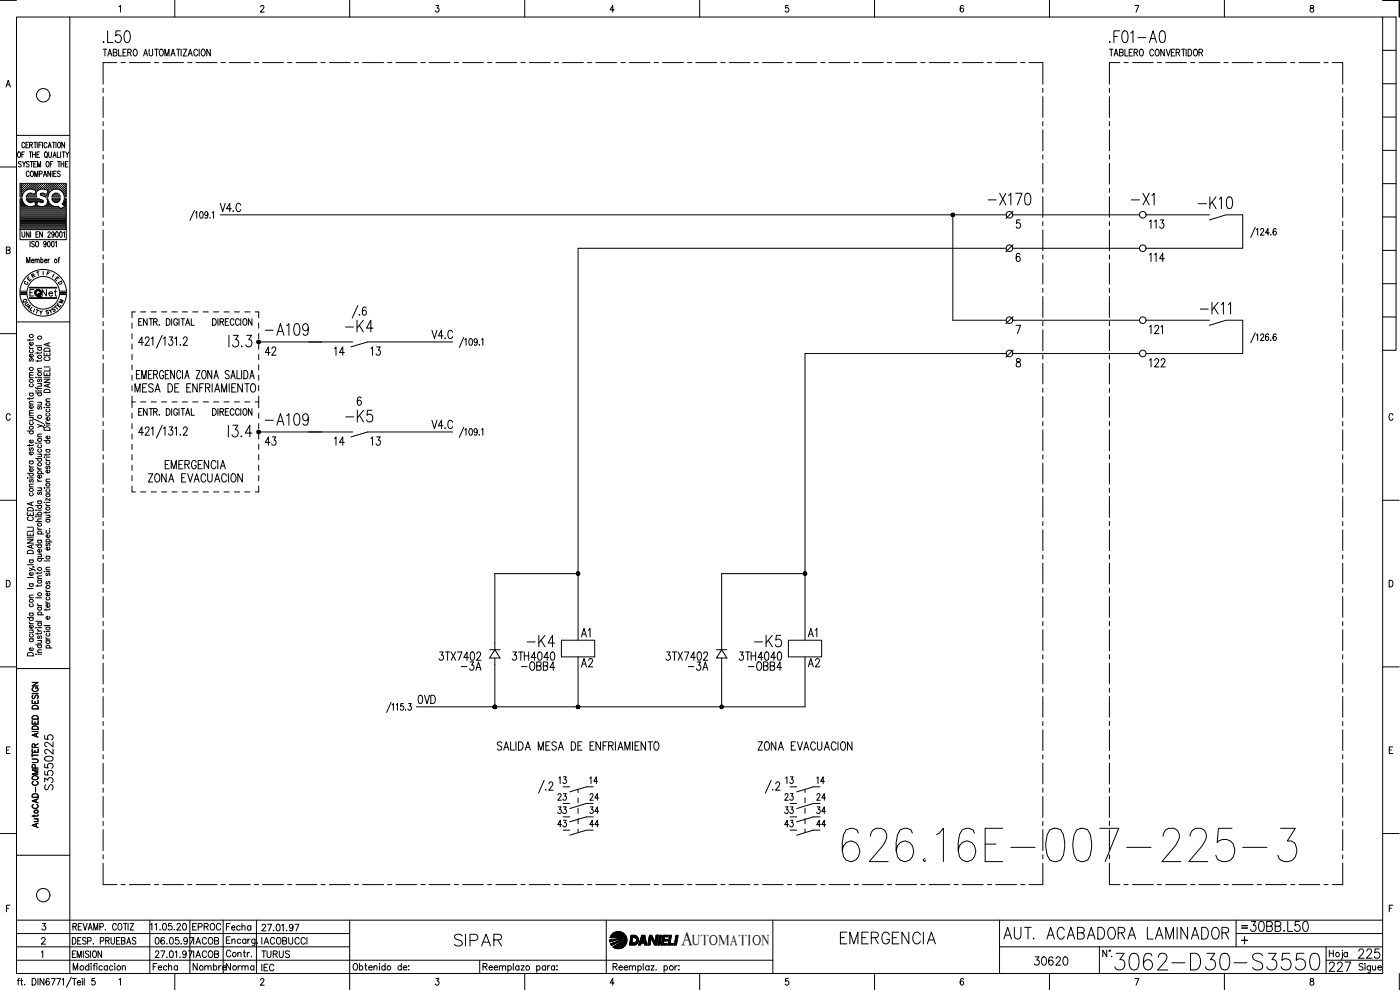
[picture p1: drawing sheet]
<svg xmlns="http://www.w3.org/2000/svg" width="420mm" height="297mm" viewBox="0 0 420 297" stroke-linecap="round" stroke-linejoin="round" font-family="sans-serif">
<defs><g id="words">
<text font-size="15" x="251.5" y="259.6">626.16E-007-225-3</text>
<text font-size="8.8" x="333.4" y="292.1">3062-D30-S3550</text>
<g font-size="7.1">
<text x="29.6" y="14.1">.L50</text>
<text x="331.6" y="14.1">.F01-A0</text>
<text x="295.3" y="62.8">-X170</text>
<text x="338.3" y="62.8">-X1</text>
<text x="358.4" y="63.9">-K10</text>
<text x="359.1" y="95.6">-K11</text>
<text x="78.3" y="102">-A109</text>
<text x="102.7" y="100.9">-K4</text>
<text x="78.3" y="128.8">-A109</text>
<text x="102.7" y="127.7">-K5</text>
<text x="157" y="195.4">-K4</text>
<text x="225.1" y="195.4">-K5</text>
<text x="135.1" y="285">SIPAR</text>
<text x="250.8" y="284.3">EMERGENCIA</text>
<text x="300.2" y="282.9">AUT. ACABADORA LAMINADOR</text>
</g>
<text font-size="6.6" x="373.9" y="280.8">30BB.L50</text>
<g font-size="6.2">
<text x="343.6" y="111.5">122</text>
<text x="137.2" y="202.5">-3A</text>
<text x="155.2" y="202.5">-OBB4</text>
<text x="205.3" y="202.5">-3A</text>
<text x="223.3" y="202.5">-OBB4</text>
<text x="397.6" y="292.8">227</text>
</g>
<text font-size="5.9" x="204.4" y="283.6">A</text>
<g font-size="5.7">
<text x="343.6" y="69.8">113</text>
<text x="343.6" y="79.7">114</text>
<text x="78.3" y="107.9">42</text>
<text x="99.1" y="107.9">14</text>
<text x="110.1" y="107.9">13</text>
<text x="128.4" y="102.7">V4.C</text>
<text x="128.4" y="129.8">V4.C</text>
<text x="78.3" y="134.8">43</text>
<text x="99.1" y="134.8">14</text>
<text x="110.1" y="134.8">13</text>
<text x="173.2" y="192.3">A1</text>
<text x="241.3" y="192.3">A1</text>
<text x="173.2" y="201.4">A2</text>
<text x="241.3" y="201.4">A2</text>
<text x="124.2" y="212.4">0VD</text>
<text x="16.9" y="238.1" transform="rotate(-90 16.9 238.1)">S3550225</text>
<text x="309" y="290.7">30620</text>
<text x="406.4" y="288.6">225</text>
</g>
<g font-size="5.3">
<text x="166.5" y="236.4">13</text>
<text x="175.7" y="236.4">14</text>
<text x="234.6" y="236.4">13</text>
<text x="243.8" y="236.4">14</text>
<text x="166.2" y="241.3">23</text>
<text x="175.7" y="241.3">24</text>
<text x="234.2" y="241.3">23</text>
<text x="243.8" y="241.3">24</text>
<text x="166.2" y="249.4">43</text>
<text x="175.7" y="249.4">44</text>
<text x="234.2" y="249.4">43</text>
<text x="243.8" y="249.4">44</text>
<text x="66.7" y="280.5">Fecha</text>
<text x="56.8" y="292.5">Nombre</text>
<text x="66.7" y="292.5">Norma</text>
<text x="77.3" y="288.6">TURUS</text>
</g>
<g font-size="4.9">
<text x="11.3" y="90">Net</text>
<text x="166.2" y="245.2">33</text>
<text x="175.7" y="245.2">34</text>
<text x="234.2" y="245.2">33</text>
<text x="243.8" y="245.2">34</text>
<text x="56.4" y="280.1">EPROC</text>
<text x="56.8" y="284.3">IACOB</text>
<text x="77.3" y="284.3">IACOBUCCI</text>
<text x="77.3" y="292.5">IEC</text>
</g>
<text font-size="4.4" x="207.7" y="283.6">UTOMATION</text>
<g font-size="4">
<text x="7.1" y="85.4">E</text>
<text x="16.2" y="86.4">D</text>
<text x="5.6" y="92.1">Q</text>
<text x="6.3" y="92.8">U</text>
<text x="6.7" y="93.8">A</text>
<text x="10.6" y="95.6">Y</text>
<text x="14.5" y="94.5">S</text>
<text x="16.6" y="92.1">M</text>
</g>
<g font-size="3.5">
<text x="12.7" y="83.6">F</text>
<text x="6" y="86.4">C</text>
<text x="371.5" y="279.8">=</text>
</g>
</g></defs>
<!-- layer: XR-FG100|CART -->
<g fill="none" stroke="#000" stroke-width=".3">
<path d="M0 .1h5M5 5.1h410v287h-410zM21 5.1v287M35.7 2l.5-.4v2M52.5 .1v5M78.2 2.1l.2-.4a.54 .54 0 0 1 .8 .2 .54 .54 0 0 1-.2 .8l-.9 .9h1.2M104.9 .1v5M130.8 1.6h.9l-.5 .8a.6 .6 0 0 1 .5 .9 .6 .6 0 0 1-1.1-.1M157.5 .1v5M184.3 2.9h-1.2l.8-1.3v2M210 .1v5M236.6 1.6h-.8l-.1 .9a.62 .62 0 0 1 .9 0 .62 .62 0 0 1-.1 .9 .62 .62 0 0 1-.9-.2"/>
<path d="M262.5 .1v5M289.1 1.9l-.4-.3a1.12 1.12 0 0 0 .1 2 .59 .59 0 0 0 .4-.8 .59 .59 0 0 0-1-.1v.2M315 .1v5M340.7 1.6h1.1l-.8 2M367.5 .1v5M393.3 1.7v.6a.82 .82 0 0 1 .8 .3 .82 .82 0 0 1 0 .9 .65 .65 0 0 1-1-.4 .65 .65 0 0 1 .9-.7l.2-.3-.1-.4zM415 .1h4.9v5M415 5.1h4v100h-4M415 15.1h4M1.8 26.1l.7-2 .6 2M2.1 25.4h.8M415 35.1h4"/>
<path d="M415 25.1h4M0 50.1h5M5 40.6h16M5.5 45.7l.1-.1a.86 .86 0 0 1 .6 .8 .86 .86 0 0 1-.6 .8 1.2 1.2 0 0 1-.1-1.5zM6.1 56.9h.1M6.1 56.3h.1M6.1 55.7h.1M6.1 57.6h.1M6.1 58.2h.1M6.1 58.8h.1M6.1 59.8h.4M6.3 57.3h.2"/>
<path d="M6.3 56.6h.2M6.3 56h.2M6.3 55.4h.2M6.3 57.9h.2M6.3 58.5h.2M6.3 48.7a.41 .41 0 0 0-.5-.2 .41 .41 0 0 0-.1 .6l.4 .2a.43 .43 0 0 1 .1 .7 .43 .43 0 0 1-.7-.1M6.4 55.3v.1M6.4 55.9v.2M6.4 56.5v.2M6.4 57.2v.1M6.4 57.8v.2M6.4 58.4v.2"/>
<path d="M6.6 46.3h.4M6.6 59.6h-.6v9.3h13.9v-9.3h-.6l-.1 .8-.6 .8 .7 .8-1 .6-.9-.6M6.6 56.9h.2M6.6 56.3h.2M6.6 55.7h.2M6.6 57.6h.2M6.6 58.2h.2M6.7 59.6a2.53 2.53 0 0 0 3.2 2.3l.8-.3-.3-1.2-1.1 .4-.6-.1M6.7 48.5l.5 .7 .5-.7M6.7 55.6v.1M6.7 56.2v.2M6.7 56.8v.2"/>
<path d="M6.7 57.5v.1M6.7 58.1v.2M6.9 57.3h.2M6.9 56.6h.2M6.9 56h.2M6.9 55.4h.2M7 55.3v.1M7 55.9v.2M7 56.5v.2M7 57.2v.1M7.2 49.2v.9M7.3 56.9h.1"/>
<path d="M7.3 56.3h.1M7.3 55.7h.1M7.3 45.6h-.7v1.6M7.4 55.6v.1M7.4 56.2v.2M7.4 56.8v.2M7.4 43.1l-.3-.4a.88 .88 0 0 0-.6 .8 .88 .88 0 0 0 .6 .9l.3-.5M7.6 56.6h.1M7.6 56h.1M7.6 55.4h.1M7.7 55.3v.1M7.7 55.9v.2"/>
<path d="M7.7 56.5v.2M7.8 43.5h.5M7.9 56.9h.1M7.9 56.3h.1M7.9 55.7h.1M8 55.6v.1M8 56.2v.2M8 56.8v.1M8 59.8h3.6M8 58.8h.1M8.2 56.6h.2M8.2 56h.2"/>
<path d="M8.2 55.4h.2M8.2 58.5h.2M8.3 55.3v.1M8.3 55.9v.2M8.3 56.5v.2M8.3 58.4v.2M8.6 42.7h-.8v1.7h.8M8.6 56.3h.1M8.6 55.7h.1M8.6 58.8h.1M8.6 55.6v.1M8.6 56.2v.2"/>
<path d="M8.6 58.7v.2M8.7 58.2l-.1 .1M8.7 58l-.6 .5-.2 .6h3.1M8.7 48.7a.42 .42 0 0 0-.6-.2 .42 .42 0 0 0-.1 .6l.5 .2a.43 .43 0 0 1 .1 .7 .43 .43 0 0 1-.7-.1M8.7 45.6h.9M8.8 51.7a.47 .47 0 0 0-.6-.4 .47 .47 0 0 0-.3 .7v.4a.46 .46 0 0 0 .3 .6 .46 .46 0 0 0 .6-.4M8.8 56.6h.2M8.8 56h.2M8.8 55.4h.2M8.8 58.5h.2M8.9 43.5l.7-.1 .1-.6-.8-.1v1.7M8.9 55.3v.1"/>
<path d="M8.9 55.9v.2M8.9 56.5v.1M8.9 58.4v.2M9.1 48.5h.8M9.1 45.6v1.6M9.2 56.3h.1M9.2 55.7h.1M9.2 58.2h.1M9.2 58.8h.1M9.2 51.5l.2-.2a.86 .86 0 0 1 .7 .9 .86 .86 0 0 1-.7 .8l-.3-.6zM9.3 55.6v.1M9.3 56.2v.2"/>
<path d="M9.3 58.1v.2M9.3 58.7v.2M9.3 43.5l.4 .9M9.5 56.6h.2M9.5 56h.2M9.5 55.4h.2M9.5 58.5h.2M9.5 48.5v1.6M9.6 55.3v.1M9.6 55.9v.2M9.6 56.5v.2M9.6 58.4v.2"/>
<path d="M9.8 46.3h.8M9.8 45.6v1.6M9.8 56.3h.1M9.8 55.7h.1M9.8 58.8h.1M9.9 56.8a2.52 2.52 0 0 0-3.2 2.3M9.9 56.8l.9 .4-.4 1.1-1.1-.3h-.6M9.9 58.3h.1M9.9 55.6v.1M9.9 56.2v.2M9.9 58.7v.2M10.1 56.6h.2"/>
<path d="M10.1 56h.2M10.1 55.4h.2M10.1 58.5h.2M10.1 49.2h.5M10.1 42.7h.9M10.2 55.3v.1M10.2 55.9v.2M10.2 56.5v.2M10.2 58.4v.2M10.4 53v-1.7l.5 1.7 .4-1.7v1.7M10.5 56.9h.1M10.5 56.3h.1"/>
<path d="M10.5 55.7h.1M10.5 58.8h.1M10.5 42.7v1.7M10.5 55.6v.1M10.5 56.2v.2M10.5 56.8v.2M10.5 58.7v.2M10.6 58.2h.1M10.6 45.6v1.6M10.8 56.6h.1M10.8 56h.1M10.8 55.4h.1"/>
<path d="M10.8 55.3v.1M10.8 55.9v.2M10.8 56.5v.2M10.9 57.3h.1M10.9 48.5h-.8v1.6h.8M11.1 56.9h.1M11.1 56.3h.1M11.1 55.7h.1M11.1 46.3h.5M11.2 42.7v1.7M11.2 55.6v.1M11.2 56.2v.2"/>
<path d="M11.2 56.8v.2M11.3 50.1v-1.6l.4 1.6 .5-1.6v1.6M11.4 56.6h.2M11.4 56h.2M11.4 55.4h.2M11.5 55.3v.1M11.5 55.9v.2M11.5 56.5v.2M11.5 57.1a1.46 1.46 0 0 0-.4 2M11.6 59.6h-3.7l.2 .6 .6 .5M11.6 59.6l.2 .1M11.7 43.5h.4"/>
<path d="M11.7 56.3h.2M11.7 55.7h.2M11.8 52.2l.7-.1 .1-.6-.8-.2v1.7M11.8 55.6v.1M11.8 56.2v.2M11.8 59.8l1 .3M11.9 45.6h-.8v1.6h.8M12 56.6h.2M12 56h.2M12 55.4h.2M12.1 55.3v.1M12.1 55.9v.2"/>
<path d="M12.1 56.5v.2M12.2 58.1v.4M12.2 58.6l1 .3M12.4 56.3h.1M12.4 55.7h.1M12.4 58.2h.1M12.4 42.7h-.7v1.7M12.4 55.6v.1M12.4 56.2v.2M12.4 58.1v.2M12.7 56.6h.1M12.7 56h.1"/>
<path d="M12.7 55.4h.1M12.7 58.5h.1M12.7 42.7v1.7M12.7 55.3v.1M12.7 55.9v.2M12.7 56.5v.1M12.7 58.4v.2M13 56.3h.1M13 55.7h.1M13 58.2h.1M13 53l.5-1.7 .5 1.7M13.1 55.6v.1"/>
<path d="M13.1 56.2v.2M13.1 58.1v.2M13.1 58l-1 .1M13.3 52.4h.5M13.3 56.6h.2M13.3 56h.2M13.3 55.4h.2M13.3 58.5h.2M13.4 55.3v.1M13.4 55.9v.2M13.4 56.5v.2M13.4 58.4v.2"/>
<path d="M13.5 56.8l.9 .4-.3 1.1-1-.3M13.5 56.8l-1.1-.1-.9 .4M13.5 45.7l.2-.1a.86 .86 0 0 1 .6 .8 .86 .86 0 0 1-.6 .8 1.2 1.2 0 0 1-.2-1.5zM13.6 56.3h.2M13.6 55.7h.2M13.6 58.8h.2M13.7 55.6v.1M13.7 56.2v.2M13.7 58.7v.2M13.8 46.9l.4 .5M13.9 56.6h.2M13.9 56h.2"/>
<path d="M13.9 55.4h.2M13.9 58.5h.2M14 48.5h.1a.86 .86 0 0 1 .7 .8 .86 .86 0 0 1-.7 .8 1.2 1.2 0 0 1-.1-1.6zM14 55.3v.1M14 55.9v.2M14 56.5v.2M14 58.4v.2M14.1 43.1a.47 .47 0 0 0-.6-.4 .47 .47 0 0 0-.3 .6v.4a.46 .46 0 0 0 .3 .6 .46 .46 0 0 0 .6-.4M14.3 58.8h.1M14.3 56.9h.1M14.3 56.3h.1M14.3 55.7h.1"/>
<path d="M14.3 58.2h.1M14.4 55.6v.1M14.4 56.2v.2M14.4 56.8v.2M14.4 58.1v.2M14.4 57.6h.1M14.4 44.4l.5-1.7 .5 1.7M14.6 57.3h.1M14.6 56.6h.1M14.6 56h.1M14.6 55.4h.1M14.6 57.9h.1"/>
<path d="M14.6 45.6v1.2l.4 .4 .5-.4v-1.2M14.6 43.8h.6M14.6 55.3v.1M14.6 55.9v.2M14.6 56.5v.2M14.6 57.2v.1M14.6 57.8v.1M14.9 56.9h.1M14.9 56.3h.1M14.9 55.7h.1M15 55.6v.1M15 56.2v.2"/>
<path d="M15 56.8v.2M15.1 49.2h.5M15.2 51.3v1.7l-.8-1.7v1.7M15.2 56.6h.2M15.2 56h.2M15.2 55.4h.2M15.3 55.3v.1M15.3 55.9v.2M15.3 56.5v.2M15.5 56.3h.2M15.5 55.7h.2M15.6 56.8l-.1 .1"/>
<path d="M15.6 55.6v.1M15.6 56.2v.2M15.7 51.3v1.7M15.7 59.8h2.2M15.7 42.7h.9M15.8 48.5h-.7v1.6M15.8 56.6h.2M15.8 56h.2M15.8 55.4h.2M15.9 56.9a2.49 2.49 0 0 1 3.4 2.2h.6v-4.1h-13.9v4.1h.6M15.9 56.9l-1 .8-.5 1.4h-.8l-.4-.2M15.9 47.2l.5-1.6 .4 1.6"/>
<path d="M15.9 55.3v.1M15.9 55.9v.2M15.9 56.5v.2M16 58.5l-.1 .1M16.1 46.7h.6M16.1 52.1h.5M16.1 42.7v1.7M16.2 56.3h.1M16.2 55.7h.1M16.2 58.8h.1M16.3 55.6v.1M16.3 56.2v.2"/>
<path d="M16.3 58.2v.1M16.3 58.7v.2M16.3 58.2h.1M16.4 58l1.1 .1 .6 1h-2.5l.3-.6 .5-.5M16.5 56.6h.1M16.5 56h.1M16.5 55.4h.1M16.5 58.5h.1M16.6 55.3v.1M16.6 55.9v.2M16.6 56.5v.1M16.6 58.4v.2"/>
<path d="M16.8 56.3h.1M16.8 55.7h.1M16.8 58.2h.1M16.8 58.8h.1M16.8 42.7v1.7M16.9 51.3h-.8v1.7h.8M16.9 55.6v.1M16.9 56.2v.2M16.9 58.1v.2M16.9 58.7v.2M17.1 56.6h.2M17.1 56h.2"/>
<path d="M17.1 55.4h.2M17.1 58.5h.2M17.2 45.6v1.6h.7M17.2 55.3v.1M17.2 55.9v.2M17.2 56.5v.2M17.2 58.4v.2M17.3 48.5h.8M17.4 56.3h.2M17.4 55.7h.2M17.4 58.8h.2M17.5 42.8l.1-.1a.86 .86 0 0 1 .6 .8 .86 .86 0 0 1-.6 .9 1.2 1.2 0 0 1-.1-1.6z"/>
<path d="M17.5 55.6v.1M17.5 56.2v.2M17.5 58.7v.2M17.7 48.5v1.6M17.7 56.6h.2M17.7 56h.2M17.7 55.4h.2M17.8 55.3v.1M17.8 55.9v.2M17.8 56.5v.2M18.1 51.5l-.3-.2-.6 .2 .2 .5 .7 .5-.3 .5-.6-.3M18.1 56.9h.1"/>
<path d="M18.1 56.3h.1M18.1 55.7h.1M18.2 55.6v.1M18.2 56.2v.2M18.2 56.8v.2M18.2 45.6v1.6M18.3 49.2h.8M18.3 48.5v1.6M18.4 56.6h.1M18.4 56h.1M18.4 55.4h.1M18.5 57.2v.1"/>
<path d="M18.5 55.3v.1M18.5 55.9v.2M18.5 56.5v.2M18.7 45.6h.8M18.7 56.9h.1M18.7 56.3h.1M18.7 55.7h.1M18.8 57.6h.1M18.8 55.6v.1M18.8 56.2v.2M18.8 56.8v.2M18.8 57.5v.1"/>
<path d="M19 57.3h.2M19 56.6h.2M19 56h.2M19 55.4h.2M19 57.9h.2M19.1 45.6v1.6M19.1 55.3v.1M19.1 55.9v.2M19.1 56.5v.2M19.1 57.2v.1M19.1 57.8v.2M19.1 48.5v1.6"/>
<path d="M19.3 56.9h.2M19.3 56.3h.2M19.3 55.7h.2M19.3 57.6h.2M19.3 58.2h.2M19.4 42.7v1.7l-.9-1.7v1.7M19.4 58.8h.1M19.4 59.8h.4M19.4 55.6v.1M19.4 56.2v.2M19.4 56.8v.2M19.4 57.5v.1"/>
<path d="M19.4 58.1v.2M19.4 58.7v.2M19.6 57.3h.2M19.6 56.6h.2M19.6 56h.2M19.6 55.4h.2M19.6 57.9h.2M19.6 58.5h.2M19.6 49.2h.5M19.7 45.6l.5 .7 .5-.7M19.7 55.3v.1M19.7 55.9v.2"/>
<path d="M19.7 56.5v.2M19.7 57.2v.1M19.7 57.8v.2M19.7 58.4v.2M20.2 46.3v.9M20.4 48.5h-.8v1.6h.8M415 55.1h4M415 45.1h4M1.9 75h1l.1-.7-1.1-.2v2l1.1-.2v-.5l-.4-.4M6 68.9v3h13.9v-3M6.1 64.5h13.7M6.1 64.2h13.7"/>
<path d="M6.1 63.9h13.7M6.1 63.6h13.7M6.1 63.3h13.7M6.1 63h13.7M6.1 62.6h12.1M6.1 62.3h11.7M6.1 62h2.3M6.1 61.7h1.6M6.1 61.4h1.2M6.1 61.1h1M6.1 60.7h.8M6.1 60.4h.6"/>
<path d="M6.1 60.1h.5M6.1 64.9h13.7M6.1 65.2h13.7M6.1 65.5h13.7M6.1 65.8h13.7M6.1 66.2h13.7M6.1 66.4h13.7M6.1 66.8h13.7M6.1 67.1h13.7M6.1 67.4h13.7M6.1 67.7h13.7M6.1 68.1h13.7"/>
<path d="M6.1 68.4h13.7M6.1 68.7h13.7M6.6 69.5v1.4l.3 .3 .5-.3v-1.4M8 78.9v-1.7l.5 1.7 .5-1.7v1.7M8.1 60.1h4.5M8.4 60.4h1.7M8.7 69.5v1.7l-.8-1.7v1.7M9 72.4v1.7M9.2 69.5v1.7M9.4 78.2h.7v-.3a.47 .47 0 0 0-.7 .1 .47 .47 0 0 0 .1 .6l.2 .3 .4-.3M9.8 62h2.1M10.3 72.6l-.3-.2-.5 .2 .1 .5 .6 .2 .1 .5-.3 .3-.5-.3"/>
<path d="M10.5 78.1l.3-.3h.3v1.1M10.5 77.8v1.1M10.5 60.4h.7M10.6 60.7h.5M10.7 61.1h.3M10.7 61.7h.3M10.8 61.4h.2M10.8 70.3h.5M11 72.4a.86 .86 0 0 1 .6 .8 .86 .86 0 0 1-.6 .9 1.14 1.14 0 0 1 0-1.7zM11.1 78.1l.3-.3h.3l.1 1.1M11.6 69.5h-.8v1.7h.8M11.6 60.4h1.4"/>
<path d="M12.3 78l.1-.2a.48 .48 0 0 1 .6 .5 .48 .48 0 0 1-.6 .5l-.1-.2M12.3 77.2v1.7M12.7 69.5v1.7l-.8-1.7v1.7M12.8 60.1l.2 .2-.2 .4-1.5-.3-.3 1.2 .8 .3M13.3 62h2.8M13.4 78.2h.7l-.1-.3a.47 .47 0 0 0-.7 .1 .47 .47 0 0 0 .1 .6l.3 .3 .4-.3M13.8 61.7h1.6M13.8 73a.4 .4 0 0 1-.4 .4 .4 .4 0 0 1-.3-.5l.3-.5a.95 .95 0 0 1 0 1.7l-.3-.3M14.1 61.4h.9M14.3 61.1h.5M14.4 60.7h.2M14.4 69.9l.2-.4 .5 .3-.8 1.4h.9"/>
<path d="M14.4 60.4h.1M14.4 72.5l.2-.1a.96 .96 0 0 1 0 1.7l-.3-.8zM14.4 77.8v1.1M14.9 77.8l-.5 .4M15.6 72.5l.2-.1a.96 .96 0 0 1 0 1.7l-.3-.8zM15.8 60.1h2M15.9 61.8l1.5 .1M15.9 61.8l-1-.8-.6-1.4-.2 .1a1.66 1.66 0 0 1-.4 1.9 1.66 1.66 0 0 1-1.9 .3M16.1 60.4h1.4M16.3 70.1l-.2 .4a.43 .43 0 0 1-.6-.5 .43 .43 0 0 1 .7-.2l-.1 1.3-.3 .1-.2-.3M16.4 60.7l-.5-.5-.3-.6h2.5l-.6 1-1.1 .1M16.6 72.7l.3-.3v1.7"/>
<path d="M16.8 69.6l.2-.1a.96 .96 0 0 1 0 1.7l-.3-.7zM17.4 77.8h.5M17.9 77.2l-.3 .3v1.4M18 69.6l.2-.1a.96 .96 0 0 1 0 1.7l-.3-.7zM18.4 62.6h1.4M18.9 61.1h.9M18.9 62.3h.9M18.9 61.4h.9M19 69.8l.3-.3v1.7M19.1 60.7h.7M19.2 60.4h.6M19.3 61.7h.5"/>
<path d="M19.3 60.1h.5M19.5 62h.3M415 75.1h4M415 65.1h4M5 96.6h16M6 88.4a7 7 0 0 0 7 6.5 7 7 0 0 0 7-6.5M6 87.3a7 7 0 0 1 7-6.5 7 7 0 0 1 7 6.5M8.1 88.4a4.9 4.9 0 0 0 4.9 4.3 4.9 4.9 0 0 0 4.8-4.3M8.1 87.3a4.9 4.9 0 0 1 4.9-4.3 4.9 4.9 0 0 1 4.8 4.3M8.9 89.4h8.1M8.9 89.5h8.1M8.9 86.4h8.1"/>
<path d="M8.9 86.2h8.1M9 89.4h7.9M9 86.3h7.9M10.2 86.9h-1.2v1.9M11.6 81.5l-.6 .2M415 95.1h4M415 85.1h4M0 100.1h5M8.8 104l.1 .3 .4 .2M8.8 101.8v.5M8.8 119.3v.5M8.8 118h1.2"/>
<path d="M8.8 113.4h1.2M8.8 104.5h1.2M9.1 118a.49 .49 0 0 0-.1 .7 .49 .49 0 0 0 .8 0 .49 .49 0 0 0-.1-.7M9.1 115.2a.51 .51 0 0 0-.1 .7 .51 .51 0 0 0 .8 0 .51 .51 0 0 0-.1-.7M9.1 107.6l-.3 .3 .3 .5 .4-.7h.4l.1 .4-.3 .3M9.1 105a.51 .51 0 0 0-.1 .7 .51 .51 0 0 0 .8 0 .51 .51 0 0 0-.1-.7M9.7 106.3a.5 .5 0 0 1 .1 .7 .5 .5 0 0 1-.7 0 .5 .5 0 0 1 0-.7h.2v.9M9.7 102.7a.5 .5 0 0 1 .1 .8 .5 .5 0 0 1-.7 0 .5 .5 0 0 1 0-.8h.2v.9M10 119.3l-.3 .3h-1.5M10 112.6h-1.1l-.1 .4 .3 .4M10 111.7l-1.1 .1-.1 .4 .3 .4M10 101.7l-.1 .3-1.7 .1"/>
<path d="M10.7 117.3h.2zM10.7 116.2l.3 .4h1.5M10.7 113.2h.2zM10.7 117.9h1.8M10.7 103.7h1.8M11.3 113.2h1.2M11.3 105.6v.6M11.3 108.1v.5M11.3 116.3v.5M11.3 117.3h1.2M11.3 115.1h1.2M11.3 111.3h1.2"/>
<path d="M11.3 104.3h1.2M11.6 117.9a.51 .51 0 0 0-.1 .7 .51 .51 0 0 0 .8 0 .51 .51 0 0 0-.1-.7M11.6 113.7l-.3 .3 .3 .5 .4-.7h.4l.1 .4-.3 .3M11.6 104.3a.51 .51 0 0 0-.1 .7 .51 .51 0 0 0 .8 0 .51 .51 0 0 0-.1-.7M12.1 115.1l.4 .4-.1 .4h-1.1M12.5 110.5l-1.1 .1-.1 .3 .3 .4M12.5 108l-.1 .3h-1.7M12.5 105.6l-.4 .3h-1.4M13.2 113.8h1.8l-1.8 1h1.8M13.2 111.7v.9h1.8v-.9M13.2 105.8v1h1.8v-1M13.2 113.2h1.8"/>
<path d="M13.2 110.1h1.8M13.3 117.1a.96 .96 0 0 1 1.1-.3 .96 .96 0 0 1 .6 1h-1.8zM13.3 104.7a.98 .98 0 0 1 1.1-.2 .98 .98 0 0 1 .6 .9h-1.8zM13.6 107.2a.53 .53 0 0 0-.4 .6 .53 .53 0 0 0 .7 .4h.4a.53 .53 0 0 0 .7-.4 .53 .53 0 0 0-.4-.6M14.1 106.2v.6M14.1 112.1v.5M14.4 103v.7M14.4 115.4v.7M15 119.7h-1.1l-.1 .4 .3 .3M15 115.2l-1.8 .5 1.8 .6M15 110.5v.8h-1.8M15 102.8l-1.8 .6 1.8 .5"/>
<path d="M3.1 124.6a.63 .63 0 0 0-.8-.5 .63 .63 0 0 0-.4 .8v.4a.63 .63 0 0 0 .4 .8 .63 .63 0 0 0 .8-.5M8.2 129.3h1.8M8.8 139.6l.1 .3 .4 .3M8.8 138.3h1.2M8.8 133.4v.5M8.8 125.3h1.2M8.8 124.7h1.2M8.8 121.2h1.2M9.1 138.3a.51 .51 0 0 0-.1 .8 .51 .51 0 0 0 .8 0 .51 .51 0 0 0-.1-.8M9.1 134.4l-.3 .2 .1 .5h.3l.3-.7h.2l.3 .2-.3 .6M9.1 129.3a.51 .51 0 0 0-.1 .8 .51 .51 0 0 0 .8 0 .51 .51 0 0 0-.1-.8M9.1 126.6a.49 .49 0 0 0-.1 .7 .49 .49 0 0 0 .8 0 .49 .49 0 0 0-.1-.7"/>
<path d="M9.7 125.3l.3 .4-.1 .4h-1.1M9.7 135.6a.5 .5 0 0 1 .1 .7 .5 .5 0 0 1-.7 0 .5 .5 0 0 1 0-.7h.2v.9M9.7 132a.51 .51 0 0 1 0 .7 .51 .51 0 0 1-.7 .1 .51 .51 0 0 1 0-.7l.3-.1v.9M9.7 121.7a.5 .5 0 0 1 .1 .7 .5 .5 0 0 1-.7 0 .5 .5 0 0 1 0-.7h.2v.8M10 133.3l-.1 .3-1.7 .1M10 123.9l-1.1 .1-.1 .4 .3 .3M10 123.1l-1.1 .1-.1 .4 .3 .3M10 120.4l-1.1 .1-.1 .3 .3 .4M10.4 125.8l2.7 1.3M10.7 133h.2zM10.7 137.6h1.8M11.3 127.4l1.2 .4-1.2 .4"/>
<path d="M11.3 136.3h1.2M11.3 133h1.2M11.3 131h1.2M11.3 120.7h1.2M11.6 137.6l-.2 .1a.52 .52 0 0 0 .5 .7 .52 .52 0 0 0 .3-.8M11.6 134.8a.51 .51 0 0 0-.1 .7 .51 .51 0 0 0 .8 0 .51 .51 0 0 0-.1-.7M11.6 133.5a.51 .51 0 0 0-.1 .7 .51 .51 0 0 0 .8 0 .51 .51 0 0 0-.1-.7M11.6 121.9l-.3 .3 .1 .5h.3l.3-.7 .2-.1 .3 .3-.3 .6M12.1 136.3l.4 .3-.1 .4h-1.1M12.1 120.7l.4 .4-.1 .3-1.1 .1M12.5 130.2l-1.1 .1-.1 .4 .3 .3M12.5 127.8l.5 .2 .1 .3"/>
<path d="M13.2 137.1h.2zM13.2 127.5h.2zM13.2 122.2h.2zM13.2 132.2h1.8M13.3 128.4a.96 .96 0 0 1 1.1-.3 .96 .96 0 0 1 .6 1h-1.8zM13.8 137.6l.1 .4 .4 .2M13.8 126.5l.1 .3 .4 .2M13.8 136.2v.5M13.8 138.2h1.2M13.8 137.1h1.2M13.8 134.9h1.2M13.8 127.5h1.2"/>
<path d="M13.8 127h1.2M13.8 122.2h1.2M13.8 120.4h1.2M14.1 139.9l-.3 .2 .3 .5 .4-.7h.4l.1 .4-.3 .3M14.1 138.6l-.2 .1a.52 .52 0 0 0 .5 .7 .52 .52 0 0 0 .3-.8M14.1 134.9l-.2 .1a.52 .52 0 0 0 .5 .7 .52 .52 0 0 0 .3-.8M14.1 132.2l-.2 .1a.53 .53 0 0 0 .5 .7 .53 .53 0 0 0 .5-.7l-.2-.1M14.1 124l-.2 .1a.52 .52 0 0 0 .5 .8 .52 .52 0 0 0 .3-.9M14.1 122.8l-.2 .1a.52 .52 0 0 0 .5 .7 .52 .52 0 0 0 .3-.8M14.7 130.8l.2 .2a.52 .52 0 0 1-.5 .7 .52 .52 0 0 1-.4-.8l.3-.1v.9M14.7 125.3l.2 .1a.52 .52 0 0 1-.5 .8 .52 .52 0 0 1-.4-.8l.3-.1v.8M15 136.1l-.4 .4h-1.4"/>
<path d="M418 124.6a.61 .61 0 0 0-.7-.5 .61 .61 0 0 0-.4 .8v.4a.61 .61 0 0 0 .4 .8 .61 .61 0 0 0 .7-.5M0 150.1h5M8.2 159.8v1h1.8v-1M8.2 153.7v1h1.8v-1M8.2 143.4h.2zM8.2 158.2h1.8M8.2 142h1.8M8.3 152.6a.96 .96 0 0 1 1.1-.3 .96 .96 0 0 1 .6 1h-1.8zM8.6 155.1a.56 .56 0 0 0-.4 .7 .56 .56 0 0 0 .7 .4h.4a.56 .56 0 0 0 .7-.4 .56 .56 0 0 0-.4-.7M8.8 146.1h1.2M8.8 143.4h1.2M8.8 140.2h1.2"/>
<path d="M9.1 147.9a.51 .51 0 0 0-.1 .7 .51 .51 0 0 0 .8 0 .51 .51 0 0 0-.1-.7M9.1 143.9l-.3 .3 .1 .4h.3l.3-.6 .2-.1 .3 .3-.3 .5M9.1 142l-.2 .1a.52 .52 0 0 0 .5 .8 .52 .52 0 0 0 .3-.9M9.1 154.1v.6M9.4 150.8v.7M9.7 140.6a.5 .5 0 0 1 .1 .7 .5 .5 0 0 1-.7 .1 .5 .5 0 0 1-.1-.7l.3-.1v.9M10 158.5v.9h-1.8M10 150.6l-1.8 .6 1.8 .6M10 145.3l-1.1 .1-.1 .3 .3 .4M10.7 155.1h.2zM10.7 153.1h.2zM10.7 156.5h1.8"/>
<path d="M10.7 154.5h1.8M10.7 151.7h1.8M11.3 158.2l.1 .4 .4 .2M11.3 143.8l.1 .4 .4 .2M11.3 140.2l.1 .3 .4 .2M11.3 146.4h1.2M11.3 158.8h1.2M11.3 155.1h1.2M11.3 153.1h1.2M11.3 150.3h1.2M11.3 144.4h1.2M11.3 142.1h1.8"/>
<path d="M11.3 140.7h1.2M11.6 154.5l-.2-.1a.52 .52 0 0 1 .5-.8 .52 .52 0 0 1 .3 .9M11.6 151.7a.51 .51 0 0 0-.1 .7 .51 .51 0 0 0 .8 0 .51 .51 0 0 0-.1-.7M11.6 150.3a.49 .49 0 0 0-.1 .7 .49 .49 0 0 0 .7 0 .49 .49 0 0 0 0-.7M11.6 147.6l-.3 .3 .3 .5 .4-.7h.4l.1 .4-.3 .3M11.6 142.1a.51 .51 0 0 1-.1-.7 .51 .51 0 0 1 .8 0 .51 .51 0 0 1-.1 .7M12.1 146.4l.4 .3-.1 .4-1.1 .1M12.2 142.6a.5 .5 0 0 1 .1 .7 .5 .5 0 0 1-.7 0 .5 .5 0 0 1 0-.7h.2v.9M12.5 155.7l-1.1 .1-.1 .3 .3 .4M13.2 150.7h.2zM13.2 146.4h.2zM13.8 151.2l.1 .3 .4 .2"/>
<path d="M13.8 153.5v.5M13.8 155.9h1.2M13.8 154.6h1.2M13.8 151.7h1.2M13.8 150.7h1.2M13.8 148.2h1.2M13.8 146.4h1.2M13.8 144.6h1.2M14.1 159.2l-.2 .1a.52 .52 0 0 0 .5 .7 .52 .52 0 0 0 .3-.8M14.1 155.9l-.2 .1a.52 .52 0 0 0 .5 .7 .52 .52 0 0 0 .3-.8M14.1 148.2l-.2 .1a.52 .52 0 0 0 .5 .8 .52 .52 0 0 0 .3-.9M14.1 146.9a.55 .55 0 0 0 .2 .9 .55 .55 0 0 0 .7-.7l-.3-.2"/>
<path d="M14.6 154.6l.4 .3-.1 .4h-1.1M14.7 141l.2 .2a.53 .53 0 0 1-.5 .7 .53 .53 0 0 1-.4-.8l.3-.1v.9M14.9 158.6l-.1 .1M15 153.5l-.4 .3h-1.4M15 149.5v.7l-1.2-.7v.7M15 143.7l-1.1 .1-.1 .4 .3 .4M415 150.1h4.9M1.9 174.1a1.01 1.01 0 0 1 1.2 1 1.01 1.01 0 0 1-1.2 1zM8.2 162h1.8l-1.8 1h1.8M8.2 176.6h1.8M8.2 173.3h1.8M8.2 169.4h1.8"/>
<path d="M8.2 161.4h1.8M8.3 165.4a.96 .96 0 0 1 1.1-.3 .96 .96 0 0 1 .6 1h-1.8zM8.8 170.4l1.2 .4-1.2 .5M8.8 179.4h1.2M8.8 175.2h1.2M8.8 168h1.2M9.1 175.2l-.2 .1a.52 .52 0 0 0 .5 .7 .52 .52 0 0 0 .3-.8M9.1 168a.51 .51 0 0 0-.1 .7 .51 .51 0 0 0 .8 0 .51 .51 0 0 0-.1-.7M9.1 160.2v.6M9.4 163.6v.8M9.7 171.8a.5 .5 0 0 1 .1 .7 .5 .5 0 0 1-.7 0 .5 .5 0 0 1 0-.7h.2v.9M9.9 170l.4 .2"/>
<path d="M10 178.5l-1.1 .1-.1 .4 .3 .4M10 170.8l.5 .3 .1 .3M10 163.4l-1.8 .6 1.8 .6M10.7 179.4h1.8M10.7 163.5h1.8M11.3 171.7v.5M11.3 175.5v.5M11.3 174.1h1.2M11.3 173.6h1.2M11.3 167.5h1.8M11.3 166.3h1.2M11.3 162.1h1.2"/>
<path d="M11.3 160.2h1.8M11.6 174.1a.51 .51 0 0 0-.1 .7 .51 .51 0 0 0 .8 0 .51 .51 0 0 0-.1-.7M11.6 167.5a.51 .51 0 0 0-.1 .8 .51 .51 0 0 0 .8 0 .51 .51 0 0 0-.1-.8M11.6 163.5a.51 .51 0 0 0-.1 .7 .51 .51 0 0 0 .8 0 .51 .51 0 0 0-.1-.7M11.6 162.1a.51 .51 0 0 0-.1 .7 .51 .51 0 0 0 .8 0 .51 .51 0 0 0-.1-.7M11.6 160.2a.51 .51 0 0 1-.1-.7 .51 .51 0 0 1 .8 0 .51 .51 0 0 1-.1 .7M12.1 166.3l.4 .3-.1 .4h-1.1M12.2 164.8a.5 .5 0 0 1 .1 .7 .5 .5 0 0 1-.7 0 .5 .5 0 0 1 0-.7h.2v.9M12.5 175.4l-.4 .4h-1.4M12.5 172.8l-1.1 .1-.1 .4 .3 .3M12.5 171.6l-.1 .3-1.7 .1M13.2 168.3h1.8"/>
<path d="M13.3 171.5h.1M13.8 176.9l.1 .4 .4 .2M13.8 177.5h1.2M13.8 171.5h1.2M13.8 171h1.2M13.8 166.9h1.2M13.8 162.6h1.8M14.1 179.2l-.2 .1a.52 .52 0 0 0 .5 .7 .52 .52 0 0 0 .3-.8M14.1 174.5l-.3 .3 .1 .4h.3l.3-.6 .2-.1 .3 .3-.3 .4M14.1 171.9l-.3 .3 .1 .5h.3l.3-.7 .2-.1 .3 .3-.3 .5M14.1 166.9l-.2 .1a.52 .52 0 0 0 .5 .8 .52 .52 0 0 0 .3-.9M14.1 163l-.3 .3 .3 .5 .4-.7h.4l.1 .4-.3 .3"/>
<path d="M14.1 162.6l-.2-.1a.52 .52 0 0 1 .5-.8 .52 .52 0 0 1 .3 .9M14.7 177.9a.5 .5 0 0 1 .1 .7 .5 .5 0 0 1-.7 .1 .5 .5 0 0 1-.1-.7l.3-.1v.9M14.7 164.2l.2 .2a.52 .52 0 0 1-.5 .7 .52 .52 0 0 1-.4-.8l.3-.1v.8M14.7 160.4l.2 .2a.52 .52 0 0 1-.5 .7 .52 .52 0 0 1-.4-.8l.3-.1v.9M15 170.2l-1.1 .1-.1 .3 .3 .4M416.9 174.1a1.01 1.01 0 0 1 1.2 1 1.01 1.01 0 0 1-1.2 1zM8.2 185.3h1.8M8.3 196a.99 .99 0 0 1 1.1-.2 .99 .99 0 0 1 .6 1h-1.8zM8.8 186.6l.1 .3 .4 .2M8.8 191.7h1.2M8.8 189h1.2M8.8 187.1h1.2"/>
<path d="M8.8 184h1.2M9.1 191.7a.51 .51 0 0 0-.1 .7 .51 .51 0 0 0 .8 0 .51 .51 0 0 0-.1-.7M9.1 190.3a.51 .51 0 0 0-.1 .7 .51 .51 0 0 0 .8 0 .51 .51 0 0 0-.1-.7M9.1 185.3a.51 .51 0 0 0-.1 .8 .51 .51 0 0 0 .8 0 .51 .51 0 0 0-.1-.8M9.1 184a.49 .49 0 0 0-.1 .7 .49 .49 0 0 0 .8 0 .49 .49 0 0 0-.1-.7M9.1 181.2a.51 .51 0 0 0-.1 .7 .51 .51 0 0 0 .8 0 .51 .51 0 0 0-.1-.7M9.7 189l.3 .4-.1 .4-1.1 .1M9.7 194.4a.5 .5 0 0 1 .1 .7 .5 .5 0 0 1-.7 0 .5 .5 0 0 1-.1-.6l.3-.1v.8M9.7 187.6a.51 .51 0 0 1 0 .7 .51 .51 0 0 1-.7 0 .51 .51 0 0 1 0-.7h.3v.9M10.7 196.3h.2zM10.7 188.3h.2zM10.7 193.5h1.8"/>
<path d="M10.7 186.4h1.8M11.3 188.8l.1 .3 .4 .2M11.3 181.1l.1 .4 .4 .2M11.3 196.3h1.2M11.3 195.7h1.2M11.3 192.2h1.2M11.3 189.9v.5M11.3 189.3h1.2M11.3 188.3h1.2M11.3 186.9h1.2M11.3 184.5h1.8M11.3 182.2h1.2"/>
<path d="M11.3 181.7h1.2M11.6 193.5a.51 .51 0 0 0-.1 .7 .51 .51 0 0 0 .8 0 .51 .51 0 0 0-.1-.7M11.6 190.8l-.3 .3 .1 .4h.3l.3-.6 .2-.1 .3 .3-.3 .5M11.6 186.9a.51 .51 0 0 0-.1 .8 .51 .51 0 0 0 .8 0 .51 .51 0 0 0-.1-.8M11.6 184.5a.51 .51 0 0 1-.1-.8 .51 .51 0 0 1 .8 0 .51 .51 0 0 1-.1 .8M11.6 182.2a.51 .51 0 0 0-.1 .7 .51 .51 0 0 0 .8 0 .51 .51 0 0 0-.1-.7M12.1 192.2l.4 .4-.1 .3-1.1 .1M12.5 195h-1.1l-.1 .4 .3 .3M12.5 189.8l-.4 .3h-1.4M13.2 189.5h.2zM13.2 187.7h1.8M13.8 191.2l.1 .3 .4 .3"/>
<path d="M13.8 180.4l.1 .3 .4 .3M13.8 194.4h1.8M13.8 192.3h1.2M13.8 191.8h1.2M13.8 189.5h1.2M13.8 188.2h1.2M13.8 182.7v.5M13.8 181h1.2M14.1 194.4l-.2-.1a.53 .53 0 0 1 .5-.7 .53 .53 0 0 1 .5 .7l-.2 .1M14.1 192.3l-.2 .1a.52 .52 0 0 0 .5 .7 .52 .52 0 0 0 .3-.8M14.1 190l-.2 .1a.52 .52 0 0 0 .5 .8 .52 .52 0 0 0 .3-.9M14.1 188.2l-.2 .1a.52 .52 0 0 0 .5 .8 .52 .52 0 0 0 .3-.9"/>
<path d="M14.7 184.9a.5 .5 0 0 1 .1 .7 .5 .5 0 0 1-.7 .1 .5 .5 0 0 1-.1-.7l.3-.1v.9M14.7 181.4l.2 .1a.53 .53 0 0 1-.5 .7 .53 .53 0 0 1-.4-.8h.3v.8M15 182.7l-.4 .3h-1.4M0 200.1h5M5 200.6h16M9.7 216.2v1h1.7v-1M9.7 210.1v1h1.7v-1M9.7 204.8h1.7l-1.7 1h1.7M9.7 219.5h1.7M9.7 208.1h1.7M9.7 218.1a.97 .97 0 0 1 1.2-.3 .97 .97 0 0 1 .5 1h-1.7zM9.7 215a.97 .97 0 0 1 1.2-.3 .97 .97 0 0 1 .5 1.1h-1.7z"/>
<path d="M9.7 211.9a.97 .97 0 0 1 1.2-.2 .97 .97 0 0 1 .5 1h-1.7zM9.9 208.5l-.2 .4 .2 .7 .4-.1 .6-1h.3l.2 .4-.2 .7M10.1 206.3a.61 .61 0 0 0-.4 .7 .61 .61 0 0 0 .6 .5h.5a.6 .6 0 0 0 .6-.6 .6 .6 0 0 0-.6-.6v.4M10.5 210.5v.6M10.5 216.6v.6M11.4 219.9l-1.7 .6 1.7 .7M415 200.1h4.9M1.9 225h.7M3 224.1h-1.1v2h1.1M9.7 227.7h1.2l.5 .5-.2 .6h-1.5M9.7 224.7v1h1.7M9.7 226.6h1.7"/>
<path d="M9.7 226v1.1M9.7 238.4a.97 .97 0 0 1 1.2-.2 .97 .97 0 0 1 .5 1h-1.7zM9.7 233.1a.87 .87 0 0 1 1.1-.4 .87 .87 0 0 1 .5 1 .87 .87 0 0 1-1 .3 .87 .87 0 0 1-.6-.9zM10.1 234.4a.61 .61 0 0 0-.4 .7 .61 .61 0 0 0 .6 .5h.5a.61 .61 0 0 0 .6-.5 .61 .61 0 0 0-.4-.7M10.5 224.3l-.1-1h-.6l-.1 1h1.7M10.6 230.4l-.1-.9-.7-.1-.1 1h1.7M10.8 239.9v.8M11.4 239.7l-1.7 .6 1.7 .6M11.4 231h-1.7l1.7 .7-1.7 .6h1.7M416.9 225h.7M418 224.1h-1.1v2h1.1M0 250.1h5"/>
<path d="M5 256.6h16M10.1 241.4a.61 .61 0 0 0-.4 .7 .61 .61 0 0 0 .6 .5h.5a.61 .61 0 0 0 .6-.5 .61 .61 0 0 0-.4-.7M10.2 245.7h1.2M10.2 244.5v.6M10.8 247.3v.7M11.1 245.7l.3 .4-.1 .4h-1.1M11.4 247l-1.7 .6 1.7 .7M11.4 244.5l-.1 .3h-1.6M415 250.1h4.9M1.9 272.5h.7M3 271.6h-1.1v2M5 276.1h410"/>
<path d="M45 276.1v16M57 276.1v16M67 276.1v16M77 276.1v16M104.9 276.1v20.9M181.9 276.1v16M184.1 280h3M184.3 279.9h2.6M184.5 279.7h2.1M185 279.6h1.2M231.9 276.1v16M300 276.1v16"/>
<path d="M416.9 272.5h.7M418 271.6h-1.1v2M5 280.1h99.9M5 284.1h99.9M5 288.1h226.9M5.2 294.2h.6M5.9 293.6l-.4 .1v.2v1.7M6.2 294.2h.6M6.4 293.6v1.6l.4 .4M7.4 295.3l.1 .2M9.7 293.6a1.01 1.01 0 0 1 1.1 1 1.01 1.01 0 0 1-1.1 1zM11.4 293.6v2"/>
<path d="M13.2 293.6v2l-1.2-2v2M14.8 293.8l-.4-.2a1.12 1.12 0 0 0 0 2 .59 .59 0 0 0 .5-.9 .59 .59 0 0 0-1-.1l-.1 .3M15.4 293.6h1.2l-.9 2M17 293.6h1.2l-.8 2M18.7 293.9l.3-.3v2M21.4 293.2l-1.5 3M21.7 293.6h1.2M22.3 293.6v2M23.2 294.8h1l-.2-.5a.61 .61 0 0 0-.8 .6 .61 .61 0 0 0 .8 .6l.2-.2M24.7 293.6v.1zM24.7 294.2v1.4M25.3 293.6v2"/>
<path d="M28.4 293.6h-.8v.8a.62 .62 0 0 1 .9 0 .62 .62 0 0 1-.1 1 .62 .62 0 0 1-.9-.2M35.7 293.9l.5-.3v2M52.5 292.1v4.9M78.2 294.1l.1-.3a.49 .49 0 0 1 .7-.1 .49 .49 0 0 1 .1 .6l-1 1.3h1.2M130.8 293.6h.9l-.5 .7a.62 .62 0 0 1 .5 1 .62 .62 0 0 1-1.1-.1M144 288.1v4M157.5 292.1v4.9M183 282.1h1.8M183 282.3h1.3M183 282.4h.8M183 282l3-.4 .1 .2-3.1 .8zM183 282.6h.3"/>
<path d="M183.1 282h2.2M183.1 281.2h4.9a2.6 2.6 0 0 0-2.5-1.7 2.6 2.6 0 0 0-2.4 1.8M183.2 281h4.8M183.2 283.2l.3 .5 3.1-1.5-.2-.1-3.2 1.1h1.3M183.3 280.9h4.6M183.3 280.8h4.5M183.3 283.4h.9M183.3 283.5h.6M183.4 280.7h4.3M183.5 283.6h.1M183.5 283.1h1.3M183.5 280.5h4.1"/>
<path d="M183.6 280.4h3.9M183.7 280.2h3.7M183.9 280.1h3.3M183.9 282.9h1.2M184.1 284h3.2M184.1 281.9h1.7M184.2 284.3h2.7M184.3 282.8h1M184.3 294.9h-1.2l.8-1.3v2M184.3 283.9h3.2M184.4 284.4h2.3M184.5 283.7h3.1"/>
<path d="M184.7 282.7h.9M184.7 284.6h1.7M184.8 283.6h2.9M185 282.6h.9M185 283.5h2.7M185.1 281.7h1M185.3 283.4h2.5M185.4 282.4h.8M185.5 283.2h2.4M185.7 283.1h2.3M185.8 282.3h.7M185.9 281.5h.7"/>
<path d="M186 282.9h2M186.1 282.1h.4M186.2 282.8h1.8M186.2 281.8l1.2-.2-1 .4zM186.3 281.9h.4M186.4 282.7h1.7M186.5 281.7h.6M186.7 282.6h1.4M186.7 282.3h1.5M186.9 282.1h1.3M186.9 282.4h1.2M186.9 281.5h.4"/>
<path d="M187 281.6h.2M187.2 282h1M187.4 281.9h.7M187.6 281.6h.5M187.7 281.7h.4M187.8 281.3h-4.7h2.7l.2 .2M188 281.2l-2 .3M188 281.5h.1M188.1 281.4a2.6 2.6 0 0 1-1.1 2.9 2.6 2.6 0 0 1-3.1-.2M188.1 281.4l-1.4 .8 .2 .2-3 1.7 3.3 .1M188.9 283.4h2.1M188.9 283.5h1.8"/>
<path d="M189 283.1h2.3M189 283.2h2.1M189 282.9h2.3M189.1 282.7h.6M189.1 282.8h.5M189.1 282.4h.6M189.1 282.6h.6M189.1 282.1h.6M189.1 282.3h.6M189.2 282h.6M189.2 281.9h.6M189.2 281.7h.6"/>
<path d="M189.2 281.6h.6M189.3 281.5h.6M189.3 281.3h.6M189.3 281.2h2M189.3 281h1.9M189.4 280.9h1.7M189.4 280.8h1.5M189.4 280.7h1.2M189.9 281.3h.5a.78 .78 0 0 1 .7 .8 .78 .78 0 0 1-.7 .7l-.8 .1zM190.4 283.5a1.49 1.49 0 0 0 1.2-1.4 1.49 1.49 0 0 0-1.2-1.5h-1l-.5 3h1.5M190.5 281.3h.9M190.6 282.8h.8"/>
<path d="M190.8 281.5h.7M190.8 282.7h.7M190.9 281.6h.7M190.9 282.6h.7M191 281.7h.6M191 282.4h.6M191 281.9h.6M191 282.3h.6M191.1 282.1h.5M191.1 282h.5M191.7 283.5h.6M191.7 283.4h.6"/>
<path d="M191.8 283.2h.6M191.8 283.1h.6M191.9 282.9h2.1M191.9 282.8h2.1M191.9 282.7h2M192 282.6h1.9M192 282.4h.7M192.1 282.3h.6M192.1 282.1h.6M192.2 282h.6M192.2 281.9h.6M192.2 281.7h.7"/>
<path d="M192.3 281.6h.6M192.3 281.5h.7M192.4 281.3h1.2M192.4 281.2h1.2M192.5 281h1.1M192.5 280.9h1M192.6 280.8h.9M192.6 280.6h.9l.6 3h-.6l-.1-.7h-1l-.2 .7h-.6zM192.6 280.7h.9M193 281.3l.3 1.2h-.7zM193 281.5h.7M193.1 281.6h.6"/>
<path d="M193.1 281.9h.7M193.1 281.7h.6M193.2 282h.6M193.2 282.1h.6M193.2 282.3h.6M193.3 282.4h.6M193.4 283.1h.6M193.4 283.2h.7M193.5 283.4h.6M193.5 283.5h.6M194.5 283.4h.6M194.5 283.5h.6"/>
<path d="M194.5 283.1h.7M194.5 283.2h.6M194.6 282.8h.6M194.6 282.9h.6M194.6 282.6h.6M194.6 282.7h.6M194.6 282.4h.7M194.7 282.1h.6M194.7 282.3h.6M194.7 282h.6M194.7 281.9h.7M194.8 281.7h.6"/>
<path d="M194.8 281.6h.6M194.8 281.5h1.2M194.8 281.3h1.1M194.9 281.2h.9M194.9 281h.9M194.9 280.9h.8M194.9 280.8h.8M194.9 280.7h.7M194.9 280.6l-.5 3M195.5 281.6h.5M195.6 281.7h.5M195.6 281.9h.6"/>
<path d="M195.7 282h.6M195.7 282.1h.6M195.8 282.3h.6M195.9 282.4h.5M196 282.6h.5M196 282.7h1.2M196.1 282.8h1.1M196.1 282.9h1M196.2 283.1h.9M196.3 283.2h.8M196.3 283.4h.8M196.4 283.5h.7"/>
<path d="M196.6 282.6h.6M196.6 282.3h.7M196.6 282.4h.7M196.7 282.1h.6M196.7 282h.6M196.7 281.9h.7M196.8 281.7h.6M196.8 281.6h.6M196.8 281.5h.6M196.8 281.3h.6M196.8 281.2h.6M196.8 281h.7"/>
<path d="M196.9 280.9h.6M196.9 280.8h.6M196.9 280.6l-.3 2.1-1-2.1h-.7l-.5 3h.7l.3-2.1 1.1 2.1h.6l.5-3h-.7h.7M196.9 280.7h.6M197.4 283.5h.7M197.5 283.2h.6M197.5 283.4h.6M197.5 283.1h.7M197.6 282.8h.6M197.6 282.9h.6M197.6 282.6h.6M197.6 282.7h.6"/>
<path d="M197.7 282.3h.6M197.7 282.4h.5M197.7 282.1h.6M197.7 282h.6M197.7 281.9h.6M197.7 281.7h.7M197.8 281.6h.6M197.8 281.5h.6M197.8 281.3h.7M197.8 281.2h.7M197.9 281h.6M197.9 280.9h.6"/>
<path d="M197.9 280.8h.6M198 280.6h.5l-.4 3h-.7zM198 280.7h.5M198.5 283.5h1.6M198.5 283.2h1.6M198.5 283.4h1.6M198.5 282.9h.6M198.5 283.1h.6M198.6 282.7h.6M198.6 282.8h.5M198.6 282.6h.6M198.7 282.3h1.6"/>
<path d="M198.7 282.4h.5M198.7 282.1h1.6M198.7 282h1.6M198.8 281.9h1.6M198.8 281.7h.5M198.8 281.6h.5M198.8 281.5h.5M198.8 281.3h.6M198.8 281.2h.6M198.9 281h1.6M198.9 280.9h1.6M198.9 280.8h1.6"/>
<path d="M198.9 280.7h1.6M199 280.6h1.6l-.1 .5h-1.1l-.1 .7h1.1l-.1 .5h-1.1l-.1 .8h1.1l-.1 .5h-1.6zM200.4 283.5h1.7M200.5 283.2h1.6M200.5 283.4h1.6M200.5 282.9h.6M200.5 283.1h.6M200.6 282.7h.6M200.6 282.8h.5M200.6 282.4h.6M200.6 282.6h.6M200.7 282.1h.6"/>
<path d="M200.7 282.3h.5M200.7 282h.6M200.7 281.9h.6M200.7 281.7h.6M200.8 281.6h.5M200.8 281.5h.5M200.8 281.3h.6M200.8 281.2h.6M200.9 281h.5M200.9 280.9h.5M200.9 280.8h.6M200.9 280.7h.6"/>
<path d="M201 280.6h.5l-.4 2.5h1v.5h-1.7zM202.4 283.4h.6M202.4 283.5h.6M202.4 283.2h.7M202.5 282.9h.6M202.5 283.1h.6M202.5 282.7h.7M202.5 282.8h.6M202.6 282.4h.6M202.6 282.6h.6M202.6 282.1h.6M202.6 282.3h.6"/>
<path d="M202.6 282h.6M202.6 281.9h.7M202.7 281.7h.6M202.7 281.6h.6M202.7 281.5h.7M202.7 281.3h.7M202.8 281.2h.6M202.8 281h.6M202.8 280.9h.7M202.9 280.6h.6l-.5 3h-.6zM202.9 280.8h.6M202.9 280.7h.6"/>
<path d="M210 292.1v4.9M236.6 293.6h-.8l-.1 .9a.62 .62 0 0 1 .9 0 .62 .62 0 0 1-.1 .9 .62 .62 0 0 1-.9-.2M262.5 292.1v4.9M289.1 293.9l-.3-.3a1.12 1.12 0 0 0-.6 1 1.12 1.12 0 0 0 .6 1 .59 .59 0 0 0 .4-.9 .59 .59 0 0 0-1-.1v.3M300 284.1h115M315 292.1v4.9M329.9 284.1v8M340.7 293.6h1.1l-.8 2M367.5 292.1v4.9M371 280.1h44M373.5 281.1v2.1M393.3 293.7l-.1 .4 .2 .2a.65 .65 0 0 1 .9 .6 .65 .65 0 0 1-.8 .7 .67 .67 0 0 1-.3-.8 .67 .67 0 0 1 .8-.5l.2-.2-.1-.4z"/>
<path d="M398 288.1h17M419.9 292.1v4.9"/>
<circle cx="13" cy="28.6" r="2.01"/>
<circle cx="16.7" cy="78.3" r=".5"/>
<circle cx="9.4" cy="100.8" r=".56"/>
<circle cx="9.4" cy="110.7" r=".56"/>
<circle cx="9.4" cy="114.3" r=".56"/>
<circle cx="11.8" cy="107.1" r=".56"/>
<circle cx="11.8" cy="101.3" r=".56"/>
<circle cx="11.8" cy="112.2" r=".56"/>
<circle cx="9.4" cy="128.3" r=".56"/>
<circle cx="11.8" cy="125.1" r=".56"/>
<circle cx="11.8" cy="139.3" r=".56"/>
<circle cx="11.8" cy="132" r=".56"/>
<circle cx="14.3" cy="121.3" r=".55"/>
<circle cx="9.4" cy="147" r=".56"/>
<circle cx="11.8" cy="157.4" r=".56"/>
<circle cx="14.3" cy="152.6" r=".55"/>
<circle cx="14.3" cy="145.4" r=".56"/>
<circle cx="11.8" cy="170.7" r=".56"/>
<circle cx="11.8" cy="178.3" r=".56"/>
<circle cx="14.3" cy="176.1" r=".55"/>
<circle cx="9.4" cy="180.3" r=".56"/>
<circle cx="10.8" cy="243.5" r=".57"/>
<circle cx="13" cy="268.6" r="2.01"/>
</g>
<!-- layer: CART -->
<g fill="none" stroke="#000" stroke-width=".3">
<path d="M9.7 216.2v1h1.7v-1M9.7 210.1v1h1.7v-1M9.7 204.8h1.7l-1.7 1h1.7M9.7 219.5h1.7M9.7 208.1h1.7M9.7 218.1a.97 .97 0 0 1 1.2-.3 .97 .97 0 0 1 .5 1h-1.7zM9.7 215a.97 .97 0 0 1 1.2-.3 .97 .97 0 0 1 .5 1.1h-1.7zM9.7 211.9a.97 .97 0 0 1 1.2-.2 .97 .97 0 0 1 .5 1h-1.7zM9.9 208.5l-.2 .4 .2 .7 .4-.1 .6-1h.3l.2 .4-.2 .7M10.1 206.3a.61 .61 0 0 0-.4 .7 .61 .61 0 0 0 .6 .5h.5a.6 .6 0 0 0 .6-.6 .6 .6 0 0 0-.6-.6v.4M10.5 210.5v.6M10.5 216.6v.6"/>
<path d="M11.4 219.9l-1.7 .6 1.7 .7M9.7 227.7h1.2l.5 .5-.2 .6h-1.5M9.7 224.7v1h1.7M9.7 226.6h1.7M9.7 226v1.1M9.7 238.4a.97 .97 0 0 1 1.2-.2 .97 .97 0 0 1 .5 1h-1.7zM9.7 233.1a.87 .87 0 0 1 1.1-.4 .87 .87 0 0 1 .5 1 .87 .87 0 0 1-1 .3 .87 .87 0 0 1-.6-.9zM10.1 234.4a.61 .61 0 0 0-.4 .7 .61 .61 0 0 0 .6 .5h.5a.61 .61 0 0 0 .6-.5 .61 .61 0 0 0-.4-.7M10.5 224.3l-.1-1h-.6l-.1 1h1.7M10.6 230.4l-.1-.9-.7-.1-.1 1h1.7M10.8 239.9v.8M11.4 239.7l-1.7 .6 1.7 .6"/>
<path d="M11.4 231h-1.7l1.7 .7-1.7 .6h1.7M10.1 241.4a.61 .61 0 0 0-.4 .7 .61 .61 0 0 0 .6 .5h.5a.61 .61 0 0 0 .6-.5 .61 .61 0 0 0-.4-.7M10.2 245.7h1.2M10.2 244.5v.6M10.8 247.3v.7M11.1 245.7l.3 .4-.1 .4h-1.1M11.4 247l-1.7 .6 1.7 .7M11.4 244.5l-.1 .3h-1.6M78.7 277.8l.3-.5 .5 .1 .2 .3-.1 .4-1 1.2h1.2M80.3 277.3h1.2l-.9 2M83.1 277.4l.5-.1a1.22 1.22 0 0 1 0 2l-.5-.1-.3-.7zM84.6 277.7l.4-.4v2"/>
<path d="M87.9 277.9a.56 .56 0 0 1-.8 .5 .56 .56 0 0 1-.1-.9 .56 .56 0 0 1 .8 .1l.1 .3a.96 .96 0 0 1-.7 1.4l-.3-.3M88.5 277.3h1.2l-.8 2M12.4 285.7l.4-.4v2M21.7 286.2h.7M22.7 285.3h-1v2h1M23.2 287.3v-2l.6 2 .6-2v2M25 285.3v2M26.7 285.6l-.4-.3-.7 .3 .2 .5 .7 .4v.7l-.5 .1-.4-.3M27.1 285.3v2M28.1 285.4l.1-.1a1.02 1.02 0 0 1 .8 1 1.02 1.02 0 0 1-.8 1 1.29 1.29 0 0 1-.1-1.9zM30.5 285.3v2l-1.1-2v2M46.7 285.8l.3-.5 .5 .1 .2 .3-1.1 1.6h1.2"/>
<path d="M48.3 285.3h1.2l-.9 2M50.1 287.1l.1 .1M51.1 285.4l.4-.1a1.22 1.22 0 0 1 0 2h-.1a1.37 1.37 0 0 1-.3-1.9zM52.5 285.7l.5-.4v2M54 287.1l.1 .1M55.9 285.9a.56 .56 0 0 1-.8 .5 .56 .56 0 0 1-.2-.9 .56 .56 0 0 1 .9 .1l.1 .3a.96 .96 0 0 1-.7 1.4l-.3-.3M56.5 285.3h1.2l-.8 2M58.1 285.3v2M58.8 287.3l.7-2 .7 2M62 285.8a.65 .65 0 0 0-.8-.5 .65 .65 0 0 0-.5 .8v.4a.65 .65 0 0 0 .5 .8 .65 .65 0 0 0 .8-.5M62.7 285.6l.1-.2a1 1 0 0 1 1.2 .7 1 1 0 0 1-.6 1.2 1.05 1.05 0 0 1-.9-.6 1.05 1.05 0 0 1 .2-1.1zM64.4 286.2h1l.1-.7-1.1-.2v2l1-.1 .2-.6-.4-.4"/>
<path d="M373.5 281.1v2.1"/>
<circle cx="10.8" cy="243.5" r=".57"/>
</g>
<!-- layer: XR-FG100|CART-ES -->
<g fill="none" stroke="#000" stroke-width=".3">
<path d="M22 291.1v-2l.6 2 .7-2v2M26.7 290.1a.59 .59 0 0 0-.9-.1 .59 .59 0 0 0 0 .9 .59 .59 0 0 0 .9-.1M26.7 289.1v2M27.3 289.1v.2zM27.3 289.8v1.3M28 289.8h.6M28.7 289.1l-.4 .1-.1 .3v1.6M29 289.2h.2zM29.1 289.8v1.3M30.7 290.1a.59 .59 0 0 0-.9-.1 .59 .59 0 0 0 0 .9 .59 .59 0 0 0 .9-.1M32.3 290.1a.59 .59 0 0 0-.9-.1 .59 .59 0 0 0 0 .9 .59 .59 0 0 0 .9-.1M32.3 289.8v1.3"/>
<path d="M33.9 290.1a.59 .59 0 0 0-.9-.1 .59 .59 0 0 0 0 .9 .59 .59 0 0 0 .9-.1M34.5 289.1v.2zM34.5 289.8v1.3M36.7 290.1l.4-.3h.4l.1 1.3M36.7 289.8v1.3M46 290.1h.7M47.1 289.1h-1.1v2M47.5 290.3h1.1a.6 .6 0 0 0-.9-.5 .6 .6 0 0 0-.1 1l.3 .3 .7-.3M50.1 290.1a.59 .59 0 0 0-.9-.1 .59 .59 0 0 0 0 .9 .59 .59 0 0 0 .9-.1M50.6 290.1l.4-.3h.4l.1 1.3M50.6 289.1v2M53.3 290.1a.59 .59 0 0 0-.9-.1 .59 .59 0 0 0 0 .9 .59 .59 0 0 0 .9-.1"/>
<path d="M53.3 289.8v1.3M69.1 281.1h-1.2v2h1.2M69.3 285.6a.67 .67 0 0 0-.8-.5 .67 .67 0 0 0-.6 .8v.4a.67 .67 0 0 0 .6 .8 .67 .67 0 0 0 .8-.5M69.6 282.1l.4-.3h.4l.1 1.3M69.6 281.8v1.3M71.4 286.1l.4-.4 .5 .2v1.2M71.4 285.7v1.4M72.3 282.1a.6 .6 0 0 0-.9-.1 .6 .6 0 0 0 0 .9 .6 .6 0 0 0 .9-.1M73 285.7h.6M73.3 285.1v1.6l.1 .3 .3 .1M73.8 282.1a.59 .59 0 0 0-.9-.1 .59 .59 0 0 0 0 .9 .59 .59 0 0 0 .9-.1M73.8 281.8v1.3"/>
<path d="M74.2 285.7v1.4M74.4 281.8v1.3M74.9 285.7l-.4 .2-.3 .4M76.5 282.1a.59 .59 0 0 0-.8-.1 .59 .59 0 0 0 0 .9 .59 .59 0 0 0 .8-.1M106.3 289.2a.99 .99 0 0 1 1.1 .7 .99 .99 0 0 1-.6 1.2 1.06 1.06 0 0 1-.9-.8 1.06 1.06 0 0 1 .4-1.1zM107.9 290.1a.59 .59 0 0 1 .8-.1 .59 .59 0 0 1 0 .9 .59 .59 0 0 1-.8-.1M107.9 289.1v2M109.5 289.8h.6M109.7 289.1v1.6l.1 .3 .4 .1M110.7 290.3h1a.6 .6 0 0 0-.9-.5 .6 .6 0 0 0-.1 1l.4 .3 .6-.3M112.2 290.1l.4-.3h.5l.1 1.3M112.2 289.8v1.3"/>
<path d="M113.8 289.2h.2zM113.9 289.8v1.3M115.6 290.1a.59 .59 0 0 0-.9-.1 .59 .59 0 0 0 0 .9 .59 .59 0 0 0 .9-.1M115.6 289.1v2M120.4 290.1a.59 .59 0 0 0-.8-.1 .59 .59 0 0 0 0 .9 .59 .59 0 0 0 .8-.1M120.4 289.1v2M121 290.3h1.1a.6 .6 0 0 0-.9-.5 .6 .6 0 0 0-.1 1l.4 .3 .6-.3M122.6 289.8h.2zM122.6 291h.2zM144.9 290.1l1.1-.2 .2-.2-.2-.5-1.1-.1v2M145.5 290.1l.7 1M146.8 290.3h1a.54 .54 0 0 0-.7-.6 .54 .54 0 0 0-.3 .8l.4 .6 .6-.3"/>
<path d="M148.3 290.3h1.1a.6 .6 0 0 0-.9-.5 .6 .6 0 0 0-.1 1l.3 .3 .7-.3M149.9 290.1l.4-.3h.4l.1 1.3M149.9 289.8v1.3M150.8 290.1l.4-.3h.4l.1 1.3M152.4 290.1a.6 .6 0 0 1 .9-.1 .6 .6 0 0 1 0 .9 .6 .6 0 0 1-.9-.1M152.4 289.8v1.9M154.1 289.1v2M155.7 290.1a.59 .59 0 0 0-.8-.1 .59 .59 0 0 0 0 .9 .59 .59 0 0 0 .8-.1M155.7 289.8v1.3M156.4 289.8h.9l-.9 1.3h.9M161.1 290.1a.59 .59 0 0 1 .8-.1 .59 .59 0 0 1 0 .9 .59 .59 0 0 1-.8-.1M161.1 289.8v1.9"/>
<path d="M163.7 290.1a.6 .6 0 0 0-.8-.1 .6 .6 0 0 0 0 .9 .6 .6 0 0 0 .8-.1M163.7 289.8v1.3M164.3 289.8v1.3M165 289.8h-.4l-.3 .5M166.5 290.1a.59 .59 0 0 0-.9-.1 .59 .59 0 0 0 0 .9 .59 .59 0 0 0 .9-.1M166.5 289.8v1.3M167.1 289.8h.2zM167.1 291h.2zM184 290.1l1-.2 .2-.2-.2-.5-1-.1v2M184.6 290.1l.6 1M185.8 290.3h1a.54 .54 0 0 0-.7-.6 .54 .54 0 0 0-.3 .8l.4 .6 .6-.3M187.3 290.3h1a.56 .56 0 0 0-.6-.6 .56 .56 0 0 0-.4 .8l.4 .6 .6-.3"/>
<path d="M188.8 290.1l.5-.3h.4l.1 1.3M188.8 289.8v1.3M189.8 290.1l.4-.3h.4l.1 1.3M191.4 290.1a.59 .59 0 0 1 .9-.1 .59 .59 0 0 1 0 .9 .59 .59 0 0 1-.9-.1M191.4 289.8v1.9M193 289.1v2M194.8 290.1a.6 .6 0 0 0-.9-.1 .6 .6 0 0 0 0 .9 .6 .6 0 0 0 .9-.1M194.8 289.8v1.3M195.4 289.8h.9l-.9 1.3h.9M196.9 290.9l.1 .1M199.3 290.1a.59 .59 0 0 1 .9-.1 .59 .59 0 0 1 0 .9 .59 .59 0 0 1-.9-.1M199.3 289.8v1.9"/>
<path d="M202.6 289.8v1.3M203.2 289.8h-.4l-.2 .5M203.7 289.8h.1zM203.7 291h.1zM400.1 285.1v2M402.9 285.1v.2zM409.1 289.4l-.5-.3-.5 .1-.1 .6 .9 .4 .2 .6-.5 .3-.7-.3M409.7 289.8v1.3M411.3 289.8l-.1 1.8-.7 .1M411.3 290.1a.6 .6 0 0 0-.9-.1 .6 .6 0 0 0 0 .9 .6 .6 0 0 0 .9-.1M411.9 289.8l.1 1.2 .4 .1 .4-.4M412.8 289.8v1.3"/>
<path d="M413.5 290.3h1.1a.6 .6 0 0 0-.9-.5 .6 .6 0 0 0-.1 1l.4 .3 .6-.3"/>
<circle cx="24.6" cy="290.4" r=".64"/>
<circle cx="35.6" cy="290.4" r=".64"/>
<circle cx="70.3" cy="286.4" r=".64"/>
<circle cx="116.7" cy="290.4" r=".64"/>
<circle cx="158.4" cy="290.4" r=".64"/>
<circle cx="201.5" cy="290.4" r=".64"/>
</g>
<!-- layer: 0 -->
<g fill="none" stroke="#000" stroke-width=".3">
<path d="M31.5 14.8v2M32.3 16.8l.6-2 .7 2M34 15.7l.9-.1 .1-.6-1-.2v2l1-.2 .1-.5-.4-.4M35.1 18.8h-4.2v6.5M35.6 14.8v2h.9M36.3 18.8h1.3M37.9 14.8h-1v2h1M38.4 15.7l.9-.1v-.7l-.9-.1v2M38.8 18.8h6.3M38.9 15.7l.5 1.1M40.1 15.1l.3-.3a1.05 1.05 0 0 1 .8 1 1.05 1.05 0 0 1-.8 1l-.4-.8zM43.1 16.8l.6-2 .6 2"/>
<path d="M43.3 16.1h.8M44.7 14.8v1.4l.5 .6 .6-.3v-1.7M46.4 18.8h1.2M46.4 14.8h1.1M46.9 14.8v2M48.1 14.9l.2-.1a1.05 1.05 0 0 1 .8 1 1.05 1.05 0 0 1-.8 1 1.33 1.33 0 0 1-.2-1.9zM48.9 18.8h6.2M49.5 16.8v-2l.6 2 .6-2v2M51.3 16.8l.6-2 .6 2M51.5 16.1h.8M53 14.8h1.1M53.5 14.8v2"/>
<path d="M54.4 14.8v2M54.9 14.8h1.1l-1.1 2h1.1M56.3 18.8h1.3M56.5 16.8l.6-2 .6 2M56.7 16.1h.8M58.8 18.8h6.3M59.3 15.3a.59 .59 0 0 0-.7-.5 .59 .59 0 0 0-.4 .7v.5a.59 .59 0 0 0 .4 .8 .59 .59 0 0 0 .7-.5M59.8 14.8v2M60.7 14.9l.1-.1a1.05 1.05 0 0 1 .8 1 1.05 1.05 0 0 1-.8 1 1.33 1.33 0 0 1-.1-1.9zM63.1 14.8v2l-1-2v2M66.3 18.8h1.3M68.8 18.8h6.3"/>
<path d="M76.3 18.8h1.3M78.8 18.8h6.3M86.3 18.8h1.3M88.9 18.8h6.2M96.4 18.8h1.2M98.8 18.8h6.3M106.3 18.8h1.3M108.8 18.8h6.3M116.3 18.8h1.3M118.8 18.8h6.3M126.3 18.8h1.3M128.8 18.8h6.3"/>
<path d="M136.4 18.8h1.2M138.9 18.8h6.2M146.3 18.8h1.3M148.8 18.8h6.3M156.3 18.8h1.3M158.8 18.8h6.3M166.3 18.8h1.3M168.8 18.8h6.3M176.3 18.8h1.3M178.8 18.8h6.3M186.4 18.8h1.2M188.8 18.8h6.3"/>
<path d="M196.3 18.8h1.3M198.8 18.8h6.3M206.3 18.8h1.3M208.8 18.8h6.3M216.3 18.8h1.3M218.8 18.8h6.3M226.3 18.8h1.3M228.9 18.8h6.2M236.3 18.8h1.3M238.8 18.8h6.3M246.3 18.8h1.3M248.8 18.8h6.3"/>
<path d="M256.3 18.8h1.3M258.8 18.8h6.3M266.3 18.8h1.3M268.8 18.8h6.3M276.4 18.8h1.2M278.8 18.8h6.3M286.3 18.8h1.3M288.8 18.8h6.3M296.3 18.8h1.3M298.8 18.8h6.3M306.3 18.8h1.3M308.8 18.8h4.2v6.5"/>
<path d="M333.5 14.8v2M334.3 16.8l.6-2 .6 2M336 15.7l.9-.1 .1-.6-1-.2v2l1-.2v-.7l-.3-.2M336.1 18.8h-3.1v6.5M337.3 18.8h1.3M337.6 14.8v2h.9M339.9 18.8h6.2M339.9 14.8h-1v2h1M340.4 15.7l.8-.1 .1-.6-.9-.2v2M340.9 15.7l.5 1.1M342.1 15.1l.3-.3a1.05 1.05 0 0 1 .8 1 1.05 1.05 0 0 1-.8 1l-.5-.8zM346.2 15.3a.59 .59 0 0 0-.7-.5 .59 .59 0 0 0-.4 .7v.5a.59 .59 0 0 0 .4 .8 .59 .59 0 0 0 .7-.5"/>
<path d="M347 14.9l.1-.1a1.05 1.05 0 0 1 .8 1 1.05 1.05 0 0 1-.8 1 1.33 1.33 0 0 1-.1-1.9zM347.3 18.8h1.3M349.4 14.8v2l-1-2v2M349.8 18.8h6.3M350 14.8l.6 2 .6-2M352.6 14.8h-1.1v2h1.1M353 15.7l.9-.1 .1-.6-1-.2v2M353.5 15.7l.6 1.1M354.6 14.8h1M355.1 14.8v2M356 14.8v2M356.6 14.8a1.02 1.02 0 0 1 1.1 1 1.02 1.02 0 0 1-1.1 1z"/>
<path d="M357.3 18.8h1.3M358.3 15.1l.3-.3a1.05 1.05 0 0 1 .8 1 1.05 1.05 0 0 1-.8 1l-.4-.8zM359.8 15.7l1-.1v-.6l-1-.2v2M359.8 18.8h6.3M360.4 15.7l.5 1.1M367.3 18.8h1.3M369.8 18.8h6.3M377.3 18.8h1.3M379.8 18.8h6.3M387.3 18.8h1.3M389.8 18.8h6.3M397.3 18.8h1.3"/>
<path d="M399.8 18.8h3.2v6.5M30.9 26.5v1.3M30.9 29v6.2M30.9 36.5v1.2M30.9 39v6.2M313 26.5v1.3M313 29v6.2M313 36.5v1.2M313 39v6.2M333 26.5v1.3M333 29v6.2M333 36.5v1.2"/>
<path d="M333 39v6.2M403 26.5v1.3M403 29v6.2M403 36.5v1.2M403 39v6.2M30.9 46.5v1.2M30.9 49v6.2M30.9 56.5v1.2M30.9 59v6.2M313 46.5v1.2M313 49v6.2M313 56.5v1.2"/>
<path d="M313 59v6.2M333 46.5v1.2M333 49v6.2M333 56.5v1.2M333 59v6.2M403 46.5v1.2M403 49v6.2M403 56.5v1.2M403 59v6.2M30.9 66.5v1.2M30.9 69v6.3M30.9 76.5v1.3"/>
<path d="M30.9 79v6.2M58.4 63.1l-1.4 3.1M58.7 63.9l.4-.4v2M60.1 63.6h.6l.2 .3v1.2l-.4 .4-.4-.1-.1-.3zM62.4 64.2a.5 .5 0 0 1-.6 .5 .5 .5 0 0 1-.4-.7l.5-.5a1.19 1.19 0 0 1 0 2l-.4-.3M63 65.3l.1 .1M63.7 63.9l.4-.4v2M66.1 61l.7 2.5 .8-2.5M66.1 64.5h235.9M69.4 62.6h-1.4l1-1.6v2.5M70 63.2v.3l.1-.1M72.3 61.6a.74 .74 0 0 0-.9-.6 .74 .74 0 0 0-.6 .9v.6a.75 .75 0 0 0 .5 1 .75 .75 0 0 0 1-.6"/>
<path d="M286 64.5v31.6h16M302 74.5h-128.5v117.6M304 74.5h38M304 64.5h38M304 63.4l-2.1 2.2M304 73.4l-2.1 2.2M306.1 76.4l-.6-.4a1.52 1.52 0 0 0 .1 2.5 .75 .75 0 0 0 .6-1 .75 .75 0 0 0-1-.5l-.2 .6M306.1 66h-1v1a.76 .76 0 0 1 1 .1 .76 .76 0 0 1 0 1.1 .76 .76 0 0 1-1 0l-.1-.2M313 66.5v1.2M313 69v6.3M313 76.5v1.3M313 79v6.2"/>
<path d="M333 66.5v1.2M333 69v6.3M333 76.5v1.3M333 79v6.2M344 64.5h19M373 64.5v10h-29M376.7 68.2l-1.3 3M377.1 68.9l.3-.3v2M378.3 69l.3-.4h.4l.3 .3-1.1 1.7h1.1M380.9 69.9h-1.1l.7-1.3v2M381.4 70.3l.1 .2M383 68.8l-.3-.2a1.12 1.12 0 0 0-.1 2 .59 .59 0 0 0 .5-.8 .59 .59 0 0 0-.8-.4l-.2 .5"/>
<path d="M403 66.5v1.2M403 69v6.3M403 76.5v1.3M403 79v6.2M30.9 86.5v1.2M30.9 89v6.2M30.9 96.5v1.2M30.9 99v6.2M39.6 96.9v1.6M40.6 93.6h-1v1.8M41.6 96.5h.6M42.2 93.6h1.6"/>
<path d="M42.6 95.6h-1v2h1M44.2 95.6v2l-1.1-2v2M44.7 95.6h1.1M45.3 95.6v2M45.3 93.6h1.6M46.1 96.5h.9l.1-.7-1-.2v2M46.7 96.5l.5 1.1M47.8 97.4l.1 .1M48.5 93.6h1.5M49.9 95.6a1 1 0 0 1 1.1 1 1 1 0 0 1-1.1 1zM51.5 95.6v2M51.6 93.6h1.6"/>
<path d="M53.3 96.1a.59 .59 0 0 0-.7-.5 .59 .59 0 0 0-.4 .8v.4a.6 .6 0 0 0 .5 .8 .6 .6 0 0 0 .6-.8h-.4M53.7 95.6v2M54.4 95.6h1M54.7 93.6h1.6M54.9 95.6v2M55.7 97.6l.6-2 .6 2M56 96.9h.7M57.4 95.6v2h.9M57.8 93.6h1.6M61 93.6h1.5M63.8 95.6a1 1 0 0 1 1.1 1 1 1 0 0 1-1.1 1zM64.1 93.6h1.6"/>
<path d="M65.4 95.6v2M66 96.5h.9l.1-.7-1-.2v2M66.5 96.5l.6 1.1M67.2 93.6h1.6M67.6 96.5h.6M68.6 95.6h-1v2h1M70.2 96.1a.59 .59 0 0 0-.7-.5 .59 .59 0 0 0-.4 .8v.4a.59 .59 0 0 0 .4 .8 .59 .59 0 0 0 .7-.5M70.4 93.6h1.5M71.8 96.1a.59 .59 0 0 0-.7-.5 .59 .59 0 0 0-.4 .8v.4a.59 .59 0 0 0 .4 .8 .59 .59 0 0 0 .7-.5M72.3 95.6v2M73 95.9l.3-.3a1.02 1.02 0 0 1 .8 1 1.02 1.02 0 0 1-.8 1l-.4-.5zM73.4 93.6h1.6"/>
<path d="M75.6 95.6v2l-1.1-2v2M76.6 93.6h1v1.8M107.4 91.6l-1.7 3.8M109.9 92.4a.55 .55 0 0 0-.9-.2l-.2 1 .2 1.3a.71 .71 0 0 0 1-.7 .71 .71 0 0 0-1-.6l-.2 .6M304 96.1h38M304 95l-2.1 2.1M305 97.6h1.3l-.9 2.5M313 86.5v1.2M313 89v6.2M313 96.5v1.2M313 99v6.2M333 86.5v1.2"/>
<path d="M333 89v6.2M333 96.5v1.2M333 99v6.2M344 96.1h19M345 98.1l.4-.5v2.5M346.6 98.2l.4-.6h.3l.4 .5-.3 .8-.9 1.2h1.3M348.4 98.1l.5-.5v2.5M363 97.6l5-1.5h5v10h-29M376.7 99.8l-1.3 3.1M403 86.5v1.2M403 89v6.2M403 96.5v1.2"/>
<path d="M403 99v6.2M30.9 106.5v1.2M30.9 109v6.2M30.9 116.5v1.2M30.9 119v6.2M39.6 100.1v1.5M39.6 103.2v1.6M39.6 106.3v1.6M39.6 109.5v1.5M39.6 112.6v1.5M39.6 115.7v1.5M39.6 118.8v3.6"/>
<path d="M40.5 117.6v-2.5l.8 2.5 .7-2.5v2.5M40.9 112.3h.7M42 111.2h-1.1v2.5h1.1M42.5 113.7v-2.5l.7 2.5 .7-2.5v2.5M42.8 116.3h.8M43.1 102.8h-1.5l1-1.7v2.5M43.6 101.7l.2-.5a.68 .68 0 0 1 1 .3 .68 .68 0 0 1-.3 .9l-1 1.2h1.4M44.1 115.1h-1.3v2.5h1.3M44.5 112.3h.7M45.4 101.6l.5-.5v2.5M45.6 111.2h-1.1v2.5h1.1M46 115.5a.68 .68 0 0 0-.9-.4 .68 .68 0 0 0-.4 .9l1.1 .6a.63 .63 0 0 1 0 .9 .86 .86 0 0 1-1.2-.2"/>
<path d="M46.1 112.3l1-.1 .1-.8-1.1-.2v2.5M46.5 117.6l.8-2.5 .7 2.5M46.7 112.3l.6 1.4M46.8 116.8h1M48.7 100.6l-1.8 3.8M49.1 101.6l.4-.5v2.5M49.1 111.7a.65 .65 0 0 0-.8-.5 .65 .65 0 0 0-.4 .9l.1 1 .4 .6 .5-.2 .2-.4v-.4h-.4M49.6 112.3h.7M50.4 115.1a1.35 1.35 0 0 1 1.4 .9 1.35 1.35 0 0 1-.4 1.5l-1 .1zM50.7 111.2h-1.1v2.5h1.1M50.8 101.1h1l-.6 1a.73 .73 0 0 1 .7 1.1 .73 .73 0 0 1-1.3-.1M52.4 111.2v2.5l-1.2-2.5v2.5"/>
<path d="M52.5 116.3h.7M52.5 101.6l.5-.5v2.5M53.7 115.1h-1.2v2.5h1.2M54.1 103.4v.2l.1-.1M54.3 111.7a.65 .65 0 0 0-.8-.5 .65 .65 0 0 0-.5 .9l.4 1.4 .5 .2 .4-.6M54.8 111.2v2.5M55 101.7l.2-.5a.68 .68 0 0 1 1 .3 .68 .68 0 0 1-.3 .9l-1 1.2h1.4M55.5 113.7l.6-2.5 .7 2.5M55.7 112.8h.9M56 116.3h.8M57.3 115.1h-1.3v2.5h1.3M58.9 111.2h1.1l-1.1 2.5h1.1"/>
<path d="M59.2 115.1v2.5l-1.3-2.5v2.5M59.9 116.3h.8M60.9 111.3l.1-.1a1.4 1.4 0 0 1 .6 2.3l-.2 .2a1.4 1.4 0 0 1-.5-2.4zM61.2 115.1h-1.3v2.5M61.7 116.3l1.1-.1 .2-.3-.2-.6-1.1-.2v2.5M62.3 116.3l.7 1.3M63.5 111.2v2.5l-1.1-2.5v2.5M63.7 115.1v2.5M64.2 113.7l.7-2.5 .6 2.5M64.4 117.6l.8-2.5 .8 2.5M64.5 112.8h.8M64.7 116.8h1"/>
<path d="M66.5 117.6v-2.5l.8 2.5 .7-2.5v2.5M68.7 100.6v3.5M68.8 111.5a.6 .6 0 0 0-.8-.3 .6 .6 0 0 0-.3 .8l.8 .5a.63 .63 0 0 1 .1 1 .63 .63 0 0 1-1-.2M68.8 115.1v2.5M69.3 113.7l.6-2.5 .7 2.5M69.6 112.8h.8M69.6 116.3h.7M70 100.6h1.5l-.8 1.3a1.04 1.04 0 0 1 .9 1.6 1.04 1.04 0 0 1-1.8-.1M70.8 115.1h-1.2v2.5h1.2M71.1 111.2v2.5h1M72.5 111.2v2.5M72.6 103.7v.4l.1-.2"/>
<path d="M72.7 115.1v2.5l-1.3-2.5v2.5M73.2 111.2a1.34 1.34 0 0 1 1.2 .8 1.34 1.34 0 0 1-.4 1.5l-.8 .2zM73.5 115.1h1.3M74 100.6h1.5l-.8 1.3a1.04 1.04 0 0 1 .9 1.6 1.04 1.04 0 0 1-1.9-.1M74.1 115.1v2.5M75 113.7l.6-2.5 .7 2.5M75.2 112.8h.8M75.6 115.3l.2-.2a1.37 1.37 0 0 1 1 1.1 1.37 1.37 0 0 1-.5 1.3l-.1 .1a1.34 1.34 0 0 1-1.1-1 1.34 1.34 0 0 1 .5-1.3zM77.6 102.6h28.2M77.6 109.5v1.5M77.6 112.6v1.5M77.6 115.7v1.5"/>
<path d="M77.6 118.8v3.6M108.4 119.5l-.2-.3-.4-.1a1.53 1.53 0 0 0-.5 2.1 .71 .71 0 0 0 1.2-.2 .71 .71 0 0 0-.7-1l-.3 .2-.3 .6M135.8 102.6h-25.5l-5 1.5M139.2 101.2l-1.4 3.1M139.5 102l.4-.4v2M141 101.7l.2-.1a1.16 1.16 0 0 1 0 2l-.4-.4-.1-.5zM143.3 102.3l-.3 .4a.54 .54 0 0 1-.7-.2 .54 .54 0 0 1 .2-.7 .54 .54 0 0 1 .7 .1l.1 .4a.97 .97 0 0 1-.7 1.3l-.3-.3M143.8 103.4v.2l.1-.1M144.5 102l.4-.4v2M302 106.1h-60.4v86M304 106.1h38M304 105l-2.1 2.2"/>
<path d="M305.1 107.7v.7a.9 .9 0 0 1 1.1 .6 .9 .9 0 0 1-.4 1.1 .8 .8 0 0 1-.9-.8 .8 .8 0 0 1 1-.8l.2-.1a.53 .53 0 0 0-.3-.8zM313 106.5v1.2M313 109v6.2M313 116.5v1.2M313 119v6.2M333 106.5v1.2M333 109v6.2M333 116.5v1.2M333 119v6.2M377.1 100.6l.3-.4v2M378.3 100.7l.3-.5h.4l.3 .4-1.1 1.6h1.1M380.7 100.4l-.3-.2a1.12 1.12 0 0 0-.1 2 .59 .59 0 0 0 .5-.7 .59 .59 0 0 0-.8-.5l-.2 .5"/>
<path d="M381.4 102l.1 .1M383 100.4l-.3-.2a1.12 1.12 0 0 0-.1 2 .59 .59 0 0 0 .5-.7 .59 .59 0 0 0-.8-.5l-.2 .5M403 106.5v1.2M403 109v6.2M403 116.5v1.2M403 119v6.2M30.9 126.5v1.2M30.9 129v6.2M30.9 136.5v1.2M30.9 139v6.2M39.6 120.6h1M39.6 123.9v1.6"/>
<path d="M39.6 127.1v1.5M39.6 130.2v1.6M39.6 133.3v1.6M39.6 136.4v1.6M39.6 139.6v1.5M41.6 123.6h.6M42.2 120.6h1.6M42.6 122.6h-1v2h1M43.1 129.8h-1.5l1-1.7v2.5M43.6 128.7l.2-.5a.68 .68 0 0 1 1 .3 .68 .68 0 0 1-.3 .9l-1 1.2h1.4M44.2 122.6v2l-1.1-2v2M44.7 122.6h1.1"/>
<path d="M45.3 122.6v2M45.3 120.6h1.6M45.4 128.6l.5-.5v2.5M46.1 123.6l.9-.1 .1-.7-1-.2v2M46.7 123.6l.5 1M47.8 124.4v.2l.1-.1M48.5 120.6h1.5M48.7 127.6l-1.8 3.8M49.1 128.6l.4-.5v2.5M49.6 139.3h.7M49.9 122.6a1.02 1.02 0 0 1 1.1 1 1.02 1.02 0 0 1-1.1 1zM50.8 128.1h1l-.6 1a.73 .73 0 0 1 .7 1.1 .73 .73 0 0 1-1.3-.1"/>
<path d="M50.8 138.2h-1.2v2.5h1.2M51.5 122.6v2M51.6 120.6h1.6M52.5 128.6l.5-.5v2.5M53.3 123.1a.59 .59 0 0 0-.7-.5 .59 .59 0 0 0-.4 .7v.6a.6 .6 0 0 0 .5 .7 .6 .6 0 0 0 .6-.7h-.4M53.7 139.3h.7M53.7 122.6v2M54.1 130.4v.2l.1-.1M54.4 122.6h1M54.7 120.6h1.6M54.9 122.6v2M54.9 138.2h-1.2v2.5h1.2"/>
<path d="M55 128.7l.2-.5a.68 .68 0 0 1 1 .3 .68 .68 0 0 1-.3 .9l-1 1.2h1.4M55.5 139.3l1.1-.1 .2-.4-.1-.4-1.2-.2v2.5M55.7 124.6l.6-2 .6 2M56 123.9h.7M56.1 139.3l.7 1.4M57.4 122.6v2h.9M57.8 120.6h1.6M58.9 138.8a.72 .72 0 0 0-.9-.6 .72 .72 0 0 0-.5 .9v.6a.74 .74 0 0 0 .7 1 .74 .74 0 0 0 .7-1h-.5M59.5 139.3h.7M60.7 138.2h-1.2v2.5h1.2M61 120.6h1.5M62.6 138.2v2.5l-1.3-2.5v2.5"/>
<path d="M63.8 122.6a1.02 1.02 0 0 1 1.1 1 1.02 1.02 0 0 1-1.1 1zM64.1 120.6h1.6M64.8 138.8a.74 .74 0 0 0-.9-.6 .74 .74 0 0 0-.5 .9v.6a.75 .75 0 0 0 .5 .9 .75 .75 0 0 0 .9-.5M65.4 138.2v2.5M65.4 122.6v2M66 123.6l.9-.1 .1-.7-1-.2v2M66.4 139.8h1M66.5 123.6l.6 1M67.2 120.6h1.6M67.6 123.6h.6M68.5 127.6v3.5M68.6 122.6h-1v2h1"/>
<path d="M69.9 127.6h1.5l-.8 1.3a1.03 1.03 0 0 1 .8 1.6 1.03 1.03 0 0 1-1.8-.1M70.2 123.1a.59 .59 0 0 0-.7-.5 .59 .59 0 0 0-.4 .7v.6a.59 .59 0 0 0 .4 .7 .59 .59 0 0 0 .7-.5M70.4 120.6h1.5M71.8 123.1a.59 .59 0 0 0-.7-.5 .59 .59 0 0 0-.4 .7v.6a.59 .59 0 0 0 .4 .7 .59 .59 0 0 0 .7-.5M72.3 122.6v2M72.4 130.8v.3l.2-.2M73 122.9l.3-.3a1.05 1.05 0 0 1 .8 1 1.05 1.05 0 0 1-.8 1l-.4-.5zM73.4 120.6h1.6M75.6 122.6v2l-1.1-2v2M75.6 129.9h-2l1.4-2.3v3.5M76.6 120.6h1M77.6 136.4v1.6"/>
<path d="M77.6 139.6v1.5M77.6 129.6h28.2M135.8 129.6h-25.5l-5 1.5M139.2 128.2l-1.4 3.1M139.5 129l.4-.4v2M141 128.7l.4-.1a1.36 1.36 0 0 1 0 2l-.6-.4-.1-.8zM143.3 129.3l-.3 .4a.54 .54 0 0 1-.7-.2 .54 .54 0 0 1 .2-.7 .54 .54 0 0 1 .7 .1l.1 .4a.95 .95 0 0 1-.7 1.3l-.3-.3M143.8 130.4l.1 .1M144.5 129l.4-.4v2M313 126.5v1.2M313 129v6.2M313 136.5v1.2"/>
<path d="M313 139v6.2M333 126.5v1.2M333 129v6.2M333 136.5v1.2M333 139v6.2M403 126.5v1.2M403 129v6.2M403 136.5v1.2M403 139v6.2M30.9 146.5v1.2M30.9 149v6.2M30.9 156.5v1.2"/>
<path d="M30.9 159v6.2M39.6 142.7v1.6M39.6 145.8v1.8h1M42.2 147.6h1.6M44.5 142.1h1.3l-1.3 2.5h1.3M45.3 147.6h1.6M46.6 142.5l.4-.4a1.34 1.34 0 0 1 1.1 1 1.34 1.34 0 0 1-.5 1.4l-.2 .1a1.35 1.35 0 0 1-.8-2.1zM48.5 147.6h1.5M49.9 142.1v2.5l-1.4-2.5v2.5M50.6 144.6l.8-2.5 .8 2.5M50.9 143.8h1M51.4 140.7v-2.5l.8 2.5 .7-2.5v2.5"/>
<path d="M51.6 147.6h1.6M54.5 143.3h.8M54.7 147.6h1.6M55.8 142.1h-1.3v2.5h1.3M56.3 142.1l.8 2.5 .8-2.5M57.8 147.6h1.6M58.3 144.6l.7-2.5 .8 2.5M58.5 143.8h1M61 147.6h1.5M61.8 142.7a.75 .75 0 0 0-1-.5 .75 .75 0 0 0-.5 .9v.6a.74 .74 0 0 0 .6 .9 .74 .74 0 0 0 .9-.6M62.3 142.1v1.8a.7 .7 0 0 0 .8 .7l.5-.3 .1-2.2M64.1 147.6h1.6"/>
<path d="M64.4 144.6l.8-2.5 .8 2.5M64.7 143.8h1M66.1 140.7l.8-2.5 .7 2.5M67.2 147.6h1.6M67.9 142.7a.75 .75 0 0 0-.9-.5 .75 .75 0 0 0-.5 .9v.6a.74 .74 0 0 0 .5 .9 .74 .74 0 0 0 .9-.6M68.5 142.1v2.5M69.5 142.5l.3-.4a1.37 1.37 0 0 1 1.1 1 1.37 1.37 0 0 1-.5 1.4l-.2 .1a1.35 1.35 0 0 1-.7-2.1zM70.4 147.6h1.5M72.7 142.1v2.5l-1.3-2.5v2.5M73.4 147.6h1.6M77.6 142.7v1.6M77.6 145.8v1.8h-1"/>
<path d="M313 146.5v1.2M313 149v6.2M313 156.5v1.2M313 159v6.2M333 146.5v1.2M333 149v6.2M333 156.5v1.2M333 159v6.2M403 146.5v1.2M403 149v6.2M403 156.5v1.2M403 159v6.2"/>
<path d="M30.9 166.5v1.2M30.9 169v6.2M30.9 176.5v1.2M30.9 179v6.2M173.5 172.1h-25v22.8M241.6 172.1h-25v22.8M313 166.5v1.2M313 169v6.2M313 176.5v1.2M313 179v6.2M333 166.5v1.2M333 169v6.2"/>
<path d="M333 176.5v1.2M333 179v6.2M403 166.5v1.2M403 169v6.2M403 176.5v1.2M403 179v6.2M30.9 186.5v1.2M30.9 189v6.2M30.9 196.5v1.2M30.9 199v6.2M132 195.6h1l-.6 .9a.74 .74 0 0 1 .7 1.1 .74 .74 0 0 1-1.3 0M133.7 195.6h1.3"/>
<path d="M134.3 195.6v2.5M146.9 194.9h3.2M148.5 194.9l1.6 2.5h-3.2zM148.5 197.4v14.7M168.5 192.1h10v5h-10M173.5 197.1v15M200.1 195.6h1l-.6 .9a.74 .74 0 0 1 .6 1.2 .74 .74 0 0 1-1.2-.1M201.8 195.6h1.3M202.4 195.6v2.5M215 194.9h3.1M216.6 194.9l1.5 2.5h-3.1zM216.6 197.4v14.7"/>
<path d="M236.6 192.1h10v5h-10zM241.6 197.1v15h-116.6M313 186.5v1.2M313 189v6.2M313 196.5v1.2M313 199v6.2M333 186.5v1.2M333 189v6.2M333 196.5v1.2M333 199v6.2M403 186.5v1.2M403 189v6.2"/>
<path d="M403 196.5v1.2M403 199v6.2M30.9 206.5v1.2M30.9 209v6.2M30.9 216.5v1.2M30.9 219v6.2M117.4 210.7l-1.4 3.1M117.7 211.5l.4-.4v2M118.9 211.5l.4-.4v2M121.1 211.1h-.8l-.1 .8a.59 .59 0 0 1 .9 .1 .59 .59 0 0 1-.1 .9 .59 .59 0 0 1-.9-.2M121.8 212.9v.1M313 206.5v1.2"/>
<path d="M313 209v6.2M313 216.5v1.2M313 219v6.2M333 206.5v1.2M333 209v6.2M333 216.5v1.2M333 219v6.2M403 206.5v1.2M403 209v6.2M403 216.5v1.2M403 219v6.2M30.9 226.5v1.2"/>
<path d="M30.9 229v6.2M30.9 236.5v1.2M30.9 239v6.2M150.6 222.9a.7 .7 0 0 0-.8-.4 .7 .7 0 0 0-.5 .7l.1 .3 1.1 .6a.61 .61 0 0 1-.4 1l-.7-.2-.1-.2M151.2 225.1l.7-2.5 .8 2.5M151.4 224.2h1M153.2 222.6v2.5h1.2M154.9 222.6v2.5M155.6 222.6a1.33 1.33 0 0 1 1.4 .8 1.33 1.33 0 0 1-.4 1.5l-1 .2zM157.6 225.1l.8-2.5 .8 2.5M157.9 224.2h1M161.5 225.1v-2.5l.8 2.5 .8-2.5v2.5"/>
<path d="M163.3 234.1l-1.7 3.8M163.8 236.8v.3l.1-.1M163.8 223.8h.8M165.1 222.6h-1.3v2.5h1.3M167 222.9a.7 .7 0 0 0-.8-.4 .7 .7 0 0 0-.5 .7l.1 .3 1.1 .6a.61 .61 0 0 1-.4 1l-.7-.2-.1-.2M167.6 225.1l.7-2.5 .8 2.5M167.8 224.2h1M171.4 222.6a1.33 1.33 0 0 1 1.4 .8 1.33 1.33 0 0 1-.4 1.5l-1 .2zM173.4 223.8h.8M173.5 236.8v1M173.5 239.4v1.5M174.7 222.6h-1.3v2.5h1.3"/>
<path d="M176 236.1l-5 1.5M177.1 223.8h.7M178.3 222.6h-1.2v2.5h1.2M180.2 222.6v2.5l-1.3-2.5v2.5M181 223.8h.7M182.2 222.6h-1.2v2.5M182.7 223.8l1.1-.2 .2-.3-.1-.5-1.2-.2v2.5M183.3 223.8l.7 1.3M184.7 222.6v2.5M185.5 225.1l.7-2.5 .8 2.5M185.7 224.2h1M187.5 225.1v-2.5l.8 2.5 .8-2.5v2.5"/>
<path d="M189.8 222.6v2.5M190.6 223.8h.7M191.8 222.6h-1.2v2.5h1.2M193.7 222.6v2.5l-1.3-2.5v2.5M194.5 222.6h1.3M195.2 222.6v2.5M196.4 222.9l.4-.3a1.28 1.28 0 0 1 1 1.2 1.28 1.28 0 0 1-1 1.3l-.6-1zM227.5 222.6h1.3l-1.3 2.5h1.3M229.6 222.9l.4-.3a1.28 1.28 0 0 1 1 1.2 1.28 1.28 0 0 1-1 1.3l-.6-1zM231.4 234.1l-1.7 3.8M231.9 236.8v.3l.1-.1M232.8 222.6v2.5l-1.3-2.5v2.5"/>
<path d="M233.6 225.1l.8-2.5 .7 2.5M233.9 224.2h.9M237.5 223.8h.8M238.7 222.6h-1.2v2.5h1.2M239.3 222.6l.8 2.5 .7-2.5M241.2 225.1l.8-2.5 .7 2.5M241.5 224.2h.9M241.6 236.8v1M241.6 239.4v1.5M244.1 236.1l-5 1.5M244.7 223.2a.74 .74 0 0 0-.9-.6 .74 .74 0 0 0-.5 .9v.6a.75 .75 0 0 0 .5 1 .75 .75 0 0 0 .9-.6M245.3 222.6v1.8a.66 .66 0 0 0 .7 .7 .66 .66 0 0 0 .6-.7v-1.8"/>
<path d="M247.4 225.1l.8-2.5 .7 2.5M247.7 224.2h.9M250.9 223.2a.74 .74 0 0 0-.9-.6 .74 .74 0 0 0-.5 .9v.6a.75 .75 0 0 0 .5 1 .75 .75 0 0 0 .9-.6M251.5 222.6v2.5M252.4 222.9l.4-.3a1.28 1.28 0 0 1 1 1.2 1.28 1.28 0 0 1-1 1.3l-.5-1zM255.7 222.6v2.5l-1.4-2.5v2.5M313 226.5v1.2M313 229v6.2M313 236.5v1.2M313 239v6.2M333 226.5v1.2M333 229v6.2"/>
<path d="M333 236.5v1.2M333 239v6.2M403 226.5v1.2M403 229v6.2M403 236.5v1.2M403 239v6.2M30.9 259v6.4h4.2M30.9 246.5v1.2M30.9 248.9v6.3M30.9 256.5v1.2M173.5 242.5v1.5M173.5 245.6v1.6"/>
<path d="M173.5 248.7v1M176 241.1l-5 1.5M176 245.1l-5 1.5M178 249.1h-2l-5 1.5M241.6 242.5v1.5M241.6 245.6v1.6M241.6 248.7v1M244.1 249.1l-5 1.5M244.1 241.1l-5 1.5M244.1 245.1l-5 1.5M313 259v6.4h-4.2M333 259v6.4h3.1"/>
<path d="M403 259v6.4h-3.2M403 246.5v1.2M403 248.9v6.3M403 256.5v1.2M12.7 277.1h1l-.5 .7a.62 .62 0 0 1 .5 1 .62 .62 0 0 1-1.1-.1M21.9 278l.9-.1v-.8h-.9v1.9M22.4 278l.5 1M23.5 278h.6M24.5 277.1h-1v1.9h1M24.9 277.1l.6 1.9 .7-1.9M26.5 279l.6-1.9 .6 1.9M26.7 278.4h.7"/>
<path d="M28.2 279v-1.9l.5 1.9 .6-1.9v1.9M30 278.1l.9-.1 .1-.3-.1-.6h-.9v1.9M31.6 278.9l.1 .1M34.9 277.5a.59 .59 0 0 0-.7-.4 .59 .59 0 0 0-.4 .7v.5a.59 .59 0 0 0 .4 .7 .59 .59 0 0 0 .7-.4M35.7 277.1h.1a1.02 1.02 0 0 1 .8 1 1.02 1.02 0 0 1-.8 .9 1.38 1.38 0 0 1-.1-1.9zM36.3 265.4h1.3M37 277.1h1.1M37.6 277.1v1.9M38.4 277.1v1.9M38.8 265.4h6.3M39 277.1h1.1l-1.1 1.9h1.1M45.2 277.4l.4-.3v1.9"/>
<path d="M46.4 265.4h1.2M46.5 277.4l.4-.3v1.9M48 278.9l.1 .1M48.9 265.4h6.2M49 277.1h.4a1.22 1.22 0 0 1 0 1.9h-.1a1.37 1.37 0 0 1-.3-1.9zM51.5 277.1h-.9l-.1 .8a.66 .66 0 0 1 1 0 .66 .66 0 0 1-.1 1 .66 .66 0 0 1-.9-.2M52.3 278.9l.1 .1M53.1 277.5l.2-.4h.5l.3 .6-1.1 1.3h1.2M56.3 265.4h1.3M58.8 265.4h6.3M66.3 265.4h1.3M68.8 265.4h6.3"/>
<path d="M76.3 265.4h1.3M78.8 265.4h6.3M86.3 265.4h1.3M88.9 265.4h6.2M96.4 265.4h1.2M98.8 265.4h6.3M106.3 265.4h1.3M108.8 265.4h6.3M116.3 265.4h1.3M118.8 265.4h6.3M126.3 265.4h1.3M128.8 265.4h6.3"/>
<path d="M136.4 265.4h1.2M138.9 265.4h6.2M146.3 265.4h1.3M148.8 265.4h6.3M156.3 265.4h1.3M158.8 265.4h6.3M166.3 265.4h1.3M168.8 265.4h6.3M176.3 265.4h1.3M178.8 265.4h6.3M186.4 265.4h1.2M188.8 265.4h6.3"/>
<path d="M196.3 265.4h1.3M198.8 265.4h6.3M206.3 265.4h1.3M208.8 265.4h6.3M216.3 265.4h1.3M218.8 265.4h6.3M226.3 265.4h1.3M228.9 265.4h6.2M236.3 265.4h1.3M238.8 265.4h6.3M246.3 265.4h1.3M248.8 265.4h6.3"/>
<path d="M256.3 265.4h1.3M258.8 265.4h6.3M266.3 265.4h1.3M268.8 265.4h6.3M276.4 265.4h1.2M278.8 265.4h6.3M286.3 265.4h1.3M288.8 265.4h6.3M296.3 265.4h1.3M298.8 265.4h6.3M306.3 265.4h1.3M337.3 265.4h1.3"/>
<path d="M339.9 265.4h6.2M347.3 265.4h1.3M349.8 265.4h6.3M357.3 265.4h1.3M359.8 265.4h6.3M367.3 265.4h1.3M369.8 265.4h6.3M377.3 265.4h1.3M379.8 265.4h6.3M387.3 265.4h1.3M389.8 265.4h6.3M397.3 265.4h1.3"/>
<path d="M12.5 281.8l.2-.4 .5-.1 .3 .6-1.1 1.4h1.2M21.7 281.3a1.06 1.06 0 0 1 1.1 .6 1.06 1.06 0 0 1-.3 1.3l-.8 .1zM23.3 282.3h.6M24.3 281.3h-1v2h1M25.8 281.6l-.4-.3-.6 .3v.4l.9 .4 .1 .3v.3l-.4 .3-.6-.3M26.3 282.3h.9v-.9l-.9-.1v2M28 283.1l.1 .1M30.1 282.3h.9v-.9l-.9-.1v2M31.7 282.3l.9-.2v-.7l-.9-.1v2M32.3 282.3l.5 1M33.3 281.3v1.4l.5 .6 .5-.3 .1-1.7M35 282.3h.6"/>
<path d="M36 281.3h-1v2h1M36.4 282.3l1-.2-.1-.7-.9-.1v2l1-.2 .1-.5-.4-.3M38 283.3l.7-2 .5 2M38.3 282.6h.7M40.8 281.6l-.4-.3-.7 .3 .2 .5 .7 .3 .2 .6-.4 .3-.7-.3M46.8 281.4l.4-.1a1.22 1.22 0 0 1 0 2h-.1a1.37 1.37 0 0 1-.3-1.9zM49.3 281.6l-.1-.2a.59 .59 0 0 0-.9 .3v1.3a.58 .58 0 0 0 1 .1 .58 .58 0 0 0-.2-.9 .58 .58 0 0 0-.8 .4M50.1 283.1l.1 .1M51.1 281.4l.4-.1a1.22 1.22 0 0 1 0 2h-.1a1.37 1.37 0 0 1-.3-1.9zM53.6 281.3h-.9v.8a.65 .65 0 0 1 .9 .1 .65 .65 0 0 1-.1 1 .65 .65 0 0 1-1-.3M54.4 283.1v.1"/>
<circle cx="303" cy="74.5" r=".99"/>
<circle cx="303" cy="64.4" r=".99"/>
<circle cx="303" cy="96.1" r=".99"/>
<circle cx="343" cy="96.1" r=".99"/>
<circle cx="303" cy="106.1" r=".99"/>
</g>
<g fill="#000" stroke="#000" stroke-width=".3">
<path d="M285.5 64.5v.2l.5-.2zM285.5 64.7l.5-.2-.3 .4zM286 64.5l-.3 .4 .3 .1z"/>
<path d="M285.7 64l.3 .5v-.5zM285.7 64l.3 .5-.5-.3zM285.5 64.2v.3h.5z"/>
<path d="M286 64.5v.5l.2-.1zM286 64.5l.4 .2-.2 .2zM286 64.5l.4 .2 .1-.2z"/>
<path d="M286 64.5h.5l-.1-.3zM286.2 64l.2 .2-.4 .3zM286 64v.5l.2-.5z"/>
<path d="M173 172.1l.1 .3 .4-.3zM173.1 172.4l.4-.3-.3 .4zM173.5 172.1l-.3 .4 .3 .1z"/>
<path d="M173.2 171.6l.3 .5v-.5zM173.2 171.6l.3 .5-.4-.2zM173.1 171.9l-.1 .2h.5z"/>
<path d="M173.5 172.1v.5l.2-.1zM173.5 172.1l.4 .3-.2 .1zM173.5 172.1l.4 .3 .1-.3z"/>
<path d="M173.5 172.1h.5l-.1-.2zM173.7 171.6l.2 .3-.4 .2zM173.5 171.6v.5l.2-.5z"/>
<path d="M241.1 172.1l.1 .3 .4-.3zM241.2 172.4l.4-.3-.3 .4zM241.6 172.1l-.3 .4 .3 .1z"/>
<path d="M241.3 171.6l.3 .5v-.5zM241.3 171.6l.3 .5-.4-.2zM241.2 171.9l-.1 .2h.5z"/>
<path d="M241.6 172.1v.5l.3-.1zM241.6 172.1l.4 .3-.1 .1zM241.6 172.1l.4 .3 .1-.3z"/>
<path d="M241.6 172.1h.5l-.1-.2zM241.9 171.6l.1 .3-.4 .2zM241.6 171.6v.5l.3-.5z"/>
<path d="M148 212.1v.2l.5-.2zM148 212.3l.5-.2-.2 .4zM148.5 212.1l-.2 .4 .2 .1z"/>
<path d="M148 212.1v.2l.5-.2zM148 212.3l.5-.2-.2 .4zM148.5 212.1l-.2 .4 .2 .1z"/>
<path d="M148.3 211.7l.2 .4v-.5zM148.3 211.7l.2 .4-.5-.2zM148 211.9v.2h.5z"/>
<path d="M148.5 212.1v.5l.3-.1zM148.5 212.1l.4 .2-.1 .2zM148.5 212.1l.4 .2 .1-.2z"/>
<path d="M148.3 211.7l.2 .4v-.5zM148.3 211.7l.2 .4-.5-.2zM148 211.9v.2h.5z"/>
<path d="M148.5 212.1v.5l.3-.1zM148.5 212.1l.4 .2-.1 .2zM148.5 212.1l.4 .2 .1-.2z"/>
<path d="M148.5 212.1h.5l-.1-.2zM148.8 211.7l.1 .2-.4 .2zM148.5 211.6v.5l.3-.4z"/>
<path d="M148.5 212.1h.5l-.1-.2zM148.8 211.7l.1 .2-.4 .2zM148.5 211.6v.5l.3-.4z"/>
<path d="M173 212.1l.1 .2 .4-.2zM173.1 212.3l.4-.2-.3 .4zM173.5 212.1l-.3 .4 .3 .1z"/>
<path d="M173.2 211.7l.3 .4v-.5zM173.2 211.7l.3 .4-.4-.2zM173.1 211.9l-.1 .2h.5z"/>
<path d="M173.5 212.1v.5l.2-.1zM173.5 212.1l.4 .2-.2 .2zM173.5 212.1l.4 .2 .1-.2z"/>
<path d="M173.5 212.1h.5l-.1-.2zM173.7 211.7l.2 .2-.4 .2zM173.5 211.6v.5l.2-.4z"/>
<path d="M216.1 212.1l.1 .2 .4-.2zM216.2 212.3l.4-.2-.3 .4zM216.6 212.1l-.3 .4 .3 .1z"/>
<path d="M216.3 211.7l.3 .4v-.5zM216.3 211.7l.3 .4-.4-.2zM216.2 211.9l-.1 .2h.5z"/>
<path d="M216.6 212.1v.5l.2-.1zM216.6 212.1l.4 .2-.2 .2zM216.6 212.1l.4 .2 .1-.2z"/>
<path d="M216.6 212.1h.5l-.1-.2zM216.8 211.7l.2 .2-.4 .2zM216.6 211.6v.5l.2-.4z"/>
</g>
<use href="#words"/>
</svg>
